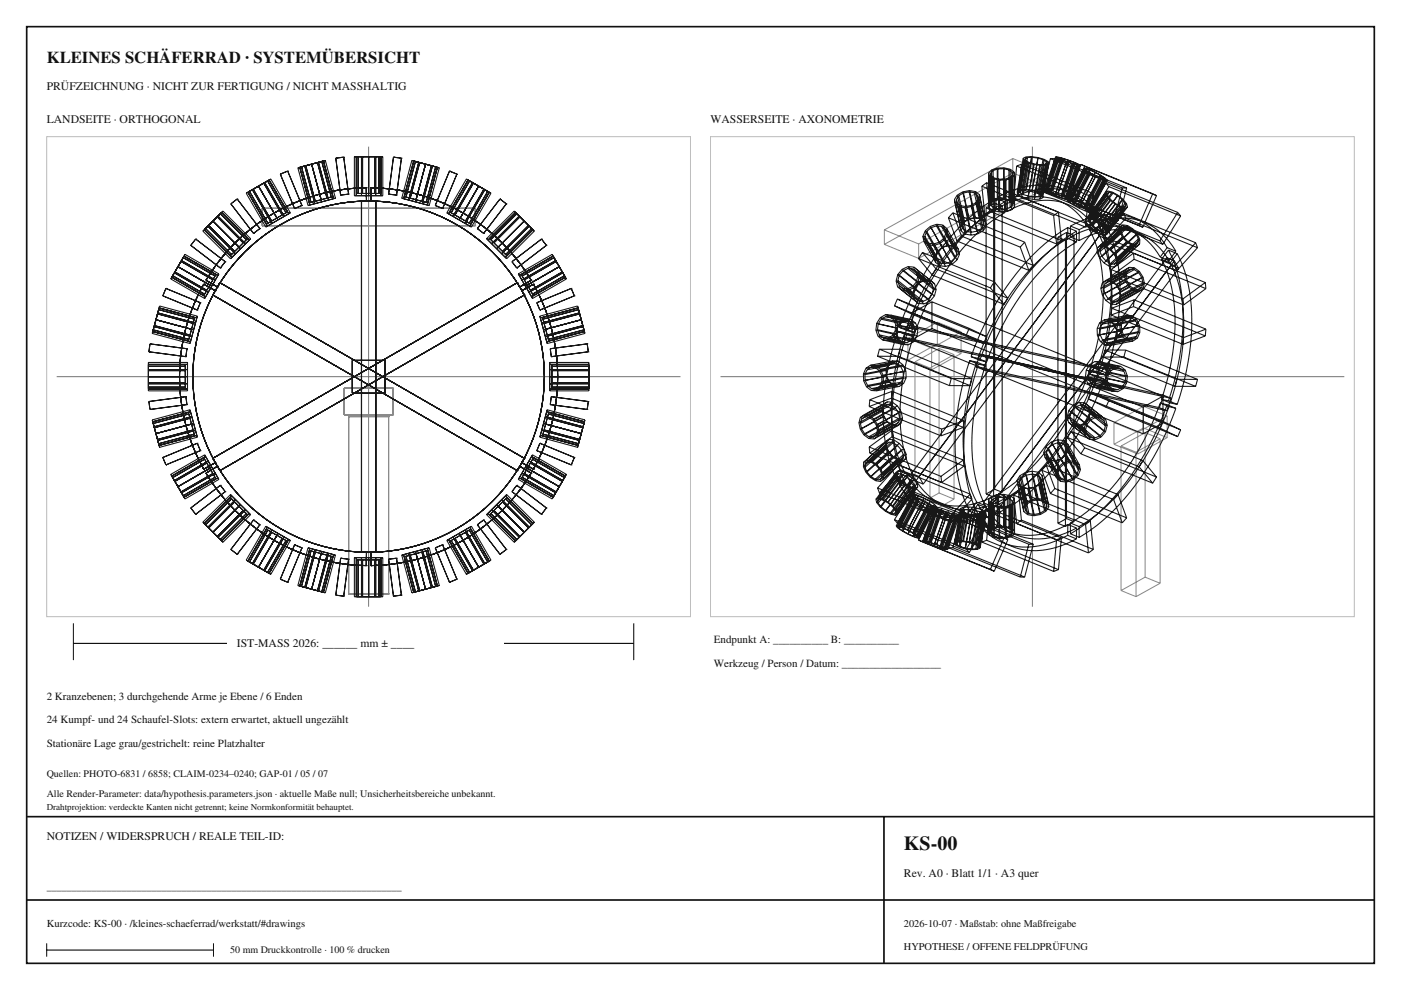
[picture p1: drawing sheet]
<svg xmlns="http://www.w3.org/2000/svg" width="420mm" height="297mm" viewBox="0 0 420 297" stroke-linecap="round" stroke-linejoin="round" font-family="sans-serif">
<defs><g id="words">
<text font-size="6" fill="#111" x="271" y="255">KS-00</text>
<text font-size="5" fill="#111" x="14" y="19">KLEINES SCHÄFERRAD · SYSTEMÜBERSICHT</text>
<g font-size="3.5" fill="#111">
<text x="14" y="27">PRÜFZEICHNUNG · NICHT ZUR FERTIGUNG / NICHT MASSHALTIG</text>
<text x="14" y="37">LANDSEITE · ORTHOGONAL</text>
<text x="213" y="37">WASSERSEITE · AXONOMETRIE</text>
<text x="71" y="194">IST-MASS 2026: ______ mm ± ____</text>
<text x="14" y="252">NOTIZEN / WIDERSPRUCH / REALE TEIL-ID:</text>
<text x="271" y="263">Rev. A0 · Blatt 1/1 · A3 quer</text>
</g>
<g font-size="3.3" fill="#111">
<text x="214" y="193">Endpunkt A: __________ B: __________</text>
<text x="214" y="200">Werkzeug / Person / Datum: __________________</text>
<text x="14" y="210">2 Kranzebenen; 3 durchgehende Arme je Ebene / 6 Enden</text>
<text x="14" y="217">24 Kumpf- und 24 Schaufel-Slots: extern erwartet, aktuell ungezählt</text>
<text x="14" y="224">Stationäre Lage grau/gestrichelt: reine Platzhalter</text>
</g>
<text font-size="3.2" fill="#111" x="14" y="278">Kurzcode: KS-00 · /kleines-schaeferrad/werkstatt/#drawings</text>
<g font-size="3.1" fill="#111">
<text x="271" y="278">2026-10-07 · Maßstab: ohne Maßfreigabe</text>
<text x="271" y="285">HYPOTHESE / OFFENE FELDPRÜFUNG</text>
</g>
<g font-size="3" fill="#111">
<text x="14" y="233">Quellen: PHOTO-6831 / 6858; CLAIM-0234–0240; GAP-01 / 05 / 07</text>
<text x="14" y="239">Alle Render-Parameter: data/hypothesis.parameters.json · aktuelle Maße null; Unsicherheitsbereiche unbekannt.</text>
<text x="14" y="267">_______________________________________________________________________</text>
<text x="69" y="286">50 mm Druckkontrolle · 100 % drucken</text>
</g>
<text font-size="2.7" fill="#111" x="14" y="243">Drahtprojektion: verdeckte Kanten nicht getrennt; keine Normkonformität behauptet.</text>
</g></defs>
<path d="M8 8h404v281h-404z" fill="none" stroke="#111" stroke-width=".5"/>
<path d="M14 41h193v144h-193zM213 41h193v144h-193z" fill="none" stroke="#bbb" stroke-width=".3"/>
<path d="M110.5 44v138M309.5 44v138M17 113h187M216 113h187" fill="none" stroke="#777" stroke-width=".3"/>
<g fill="none" stroke="#888" stroke-width=".3">
<path d="M303.6 47.6v4.3M303.6 47.6l-38.5 21.4M303.6 47.6l10.3 4.2M303.6 51.9l10.3 4.2M303.6 51.9l-38.5 21.4M313.9 51.8v4.3M313.9 51.8l-38.5 21.4M313.9 56.1l-38.5 21.4M78.6 62.4h.1M78.6 67.8h.1M78.6 62.4v5.4M78.6 62.4h63.8"/>
<path d="M78.6 67.8h63.8M142.4 62.4h.1M142.4 67.8h.1M142.4 62.4v5.4M265.1 69v4.3M265.1 69l10.3 4.2M265.1 73.3l10.3 4.2M275.4 73.2v4.3M281 96.6v6.5M281 96.6l-8.8 5M281 96.6l7.1 2.9M288.1 99.5v6.6"/>
<path d="M288.1 99.5l-8.8 4.9M103.2 116.5h.1M103.2 116.5v7.9M103.2 116.5h14.6M117.8 116.5h.1M117.8 116.5v7.9M272.2 101.6v6.5M272.2 101.6l7.1 2.8M272.2 108.1l7.1 2.9M274.3 108.6v43.3M274.3 108.6l4.5 1.8M278.8 110.4v43.4"/>
<path d="M279.3 104.4v6.6M281 103.1l7.1 3M281 103.1l-8.8 5M281.5 104.6v43.3M281.5 104.6l-7.2 4M281.5 104.6l4.5 1.8M286 106.4v43.3M286 106.4l-7.2 4M288.1 106.1l-8.8 4.9M103.2 124.4h.1M103.2 124.4h14.6M104.5 125h.1"/>
<path d="M104.5 125v53.2M104.5 125h12M116.5 125h.1M116.5 125v53.2M117.8 124.4h.1M334 126.8l7.1 2.9M334 133.3l7.1 2.9M334 126.8v6.5M336.1 133.8l4.5 1.8M336.1 133.8v43.4M340.6 135.6v43.4M341.1 129.7v6.5"/>
<path d="M342.8 121.9l7.1 2.9M342.8 128.4l7.1 2.9M342.8 121.9v6.5M342.8 121.9l-8.8 4.9M342.8 128.4l-8.8 4.9M343.3 129.8l4.5 1.8M343.3 129.8v43.3M343.3 129.8l-7.2 4M347.8 131.6v43.4M347.8 131.6l-7.2 4M349.9 124.8v6.5M349.9 124.8l-8.8 4.9"/>
<path d="M349.9 131.3l-8.8 4.9M274.3 151.9l4.5 1.9M281.5 147.9l4.5 1.8M281.5 147.9l-7.2 4M286 149.7l-7.2 4.1M104.5 178.2h.1M104.5 178.2h12M116.5 178.2h.1M336.1 177.2l4.5 1.8M343.3 173.1l4.5 1.9M343.3 173.1l-7.2 4.1M347.8 175l-7.2 4"/>
</g>
<g fill="none" stroke="#171717" stroke-width=".32">
<path d="M71.1 59.7h.1M71.1 59.7l6.8 8.9M71.1 59.7l-1.9 1.5M74.3 57.7l-.5 .3 5.9 10.1 .5-.3M74.3 57.7l5.9 10.1M74.4 57.7l.4-.3 5.5 9.6-.4 .2zM75.7 56.9l5.8 10.2M75.9 56.8l5.5 9.5M77.5 55.8l-3.2 1.9M77.5 55.8l1.8-1 5.9 10.1M77.5 55.8l5.9 10.2M80.2 54.3l.4-.3 5.6 9.6-.5 .2z"/>
<path d="M80.7 54l5.9 10.1M84 52.2h.1M84 52.2l4.3 10.4M86.3 51.3h.1M86.3 51.3l4.2 10.4M86.3 51.3l-2.3 .9M89.9 50.2l3 11.3M89.9 50.2l.5-.1 2.9 10.6-.5 .2zM91.4 49.8l3 11.3M91.7 49.7l2.8 10.7M93.4 49.3l3 11.3M95.2 48.8l2.8 10.7"/>
<path d="M96.4 48.4l.5-.1 2.9 10.7-.5 .1M96.4 48.4l-7.1 1.9 3 11.4 .6-.2M96.4 48.4l2.9 10.7M97 48.3l.5-.1 3.1 11.3-.6 .1M97 48.3l3 11.3M97 48.3l-1.5 .4 3 11.3M98 59.5l-4.7 1.2M99.3 59.1l-1.3 .4M100 59.6l-7.1 1.9M100.7 47.5h.1M100.7 47.5l1.4 11M102.1 58.5h.1"/>
<path d="M103 47.1h.1M103 47.1l1.5 11.1M103 47.1l-2.3 .4M104.5 58.2h.1M104.5 58.2l-2.4 .3M106.2 47h8.6v11.7h-8.6zM106.8 47v11.7M106.9 47v11h7.2v-11M107.4 47v11M108.4 47v11.7M108.7 47v11M109.8 56.3h.1"/>
<path d="M109.8 56.3a56.7 56.7 0 0 0-48 27.8M109.8 56.3l.1 4M110.5 47v11.7M111.2 56.3h.1M111.2 56.3a56.7 56.7 0 0 1 48.1 27.8M111.2 56.3l-.1 4M112.3 47v11M112.6 47v11.7M113.6 47v11M114.2 47v11.7M116.5 58.2h.1M116.5 58.2l2.4 .3"/>
<path d="M118 47.1h.1M118 47.1l-1.5 11.1M118 47.1l2.3 .4M118.9 58.5h.1M120.3 47.5h.1M120.3 47.5l-1.4 11M121 59.6l7.1 1.9M121.7 59.1l1.3 .4M123 59.5l3.5 .9M124 48.3l-.5-.1-3.1 11.3 .6 .1M124 48.3l5.3 1.4-2.8 10.7M124 48.3l-3 11.3"/>
<path d="M124.6 48.4l1.2 .4-2.8 10.7M124.6 48.4l-.5-.1-2.9 10.7 .5 .1M124.6 48.4l-2.9 10.7M125.5 48.7l-3 11.3M129.6 49.8l-3 11.3M131.1 50.2l-.5-.1-2.8 10.6M131.1 50.2l-3 11.3M134.8 51.3h.1M134.8 51.3l-4.3 10.4M134.8 51.3l2.2 .9M137 52.2h.1M137 52.2l-4.3 10.4"/>
<path d="M140.3 54l-5.8 10.1M141.7 54.8l-5.9 10.1M143.5 55.8l-1.6-.9-5.5 9.6M143.5 55.8l1.8 1.1-5.8 10.2M143.5 55.8l-5.9 10.2M143.5 55.8l-5.5 9.6M145.1 56.8l-5.5 9.5M146.2 57.4l.4 .3-5.5 9.5-.4-.2zM146.7 57.7l.5 .3-5.9 10.1-.5-.3M146.7 57.7l-5.9 10.1M146.7 57.7l-6.9-4-5.8 10.2 .5 .2M149.9 59.7h.1"/>
<path d="M149.9 59.7l-6.8 8.9M149.9 59.7l1.9 1.5M286.1 59.8l1.9 8.2M286.1 59.8l.2 1.3M286.7 59.8l.2 1.1M286.7 59.8l1.7 7.8M287 58.5l1.8 8.2M287 58.5l-.9 1.3M287.4 58.7l-.7 1.1M287.4 58.7l1.8 7.7M288.6 57.6l1.9 8.2M288.6 57.6l-1.6 .9"/>
<path d="M288.8 57.9l-1.4 .8M288.8 57.9l1.7 7.7M290.5 57.6l1.6 .2M290.5 57.6l-1.7 .3M290.5 57.6l1.8 7.7M290.6 57.2l1.9 .3M290.6 57.2l1.9 8.2M290.6 57.2l-2 .4M292.1 57.8l1 .8M292.1 57.8l1.7 7.8M292.5 57.5l1.1 .9M292.5 57.5l1.8 8.2"/>
<path d="M293.1 58.6l.1 1.1M293.1 58.6l1.7 7.7M293.2 59.7l-.7 1.1M293.2 59.7l1.8 7.7M293.6 58.4l.2 1.3M293.6 58.4l1.9 8.2M293.8 59.7l-.8 1.3M293.8 59.7l1.8 8.2M294.4 55.9l.8 8.5M294.4 55.9l21.5 8.8M295.8 54.8l.9 8.6M295.8 54.8l-1.4 1.1"/>
<path d="M295.8 54.8l21.5 8.8M296.4 51.8v9.6M296.4 51.8l.2 1M296.6 52.8v9.6M296.6 52.8l1.1 .8M297 51.9l.1 .8M297 51.9v9M297.1 52.7l1 .7M297.1 52.7v9M297.3 51v9.5M297.3 51l-.9 .8M297.7 53.6l1.8 .5"/>
<path d="M297.7 53.6v9.6M297.7 51.2l-.7 .7M297.7 51.2v9M298.1 53.4l1.6 .4M298.1 53.4v9M298.6 59.5a65.1 65.1 0 0 0-23.7 26.4l-3.4 7.3-1.9 5M298.6 59.5v3.2M298.6 59.5l2.6 1.1M299 60l-1.7 .5M299 50.4v9.6M299 50.4l-1.7 .6M299.2 50.7l-1.5 .5"/>
<path d="M299.2 50.7v9M299.2 59.7l-1.5 .5M299.4 59v3.3M299.4 59a22.6 22.6 0 0 1 19.6-2.1 19.8 19.8 0 0 1 9.4 8.6M299.4 59l2.6 1.1M299.5 54.1v9.5M299.7 53.8v9M300.9 50.6l1.6 .4M300.9 59.6l1.6 .4M300.9 50.6l-1.7 .1M300.9 50.6v9M300.9 59.6l-1.7 .1"/>
<path d="M301 59.9l1.8 .4M301 50.3l1.8 .5M301 59.9l-2 .1M301 50.3v9.6M301 50.3l-2 .1M301.4 53.7l-1.7 .1M301.4 53.7v9M301.6 54l-2.1 .1M301.6 54v9.5M302.5 51l.9 .7M302.5 60l.9 .7M302.5 51v9"/>
<path d="M302.8 53.2l-1.4 .5M302.8 53.2v9M302.8 50.8l1.2 .8M302.8 50.8v9.5M303.3 53.4l-1.7 .6M303.3 53.4v9.6M303.4 51.7l.2 .8M303.4 51.7v9M303.6 52.5l-.8 .7M303.6 52.5v9M303.9 59.3l21.5 8.8M304 51.6l.2 .9"/>
<path d="M304 51.6v9.5M304.2 52.5l-.9 .9M304.2 52.5v9.6M304.8 49.8l-.9 9.5M304.8 49.8l21.5 8.8M304.9 57.7l.2 .6M305.1 58.3l1.2 .7M305.3 58.8l21.6 8.8M305.3 58.8l-1.4 .5M305.6 57.3l.2 .5M305.8 57.3l-.9 .4M305.8 57.8l.9 .6"/>
<path d="M306.2 49.3l-.9 9.5M306.2 49.3l-1.4 .5M306.2 49.3l21.5 8.8M306.3 59l1.8 .6M306.3 56.9l-.7 .4M306.7 58.4l3.3 .7M306.7 47.5l-1.8 10.2M306.7 47.5l.2 .6M306.9 48.1l-1.8 10.2M306.9 48.1l1.2 .7M307.3 47.6l.2 .5M307.3 47.6l-1.7 9.7"/>
<path d="M307.4 57.2l2 .3M307.4 57.2l-1.6 .1M307.5 48.1l-1.7 9.7M307.5 48.1l1 .6M307.6 47.1l-1.8 10.2M307.6 47.1l-.9 .4M307.7 56.8l1.7 .3M307.7 56.8l-1.4 .1M308 47.3l-1.7 9.6M308 47.3l-.7 .3M308.1 48.8l1.8 .5 2 .3M308.1 59.6l2 .2"/>
<path d="M308.1 48.8l-1.8 10.2M308.5 48.7l1.5 .5M308.5 48.7l-1.8 9.7M309.2 47l-1.8 10.2M309.2 47l2 .3M309.2 47l-1.6 .1M309.4 57.5l1.8 .6M309.4 57.1l1.6 .4M309.4 47.2l1.7 .2M309.4 47.2l-1.4 .1M309.4 47.2l-1.7 9.6M310 49.2l-1.9 10.4"/>
<path d="M310 49.2l1.7 .2M311 57.5l1 .6M311.1 47.4l-1.7 9.7M311.1 47.4l1.6 .5M311.2 47.3l-1.8 10.2M311.2 58.1l1.2 .6M311.2 47.3l1.9 .5M311.4 59l-1.4 .1M311.7 49.4l-1.7 9.7M311.7 59.8h-1.6M311.9 49.6l-1.8 10.2M312 58.1l.1 .5"/>
<path d="M312.1 58.6l-.7 .4M312.3 57.4l21.6 8.8M312.3 57.4h1.4M312.4 58.7l.2 .7M312.6 59.4l-.9 .4M312.7 47.9l1 .6M312.7 47.9l-1.7 9.6M312.9 57.3h.8M312.9 57.3l.3 .2M313.1 47.8l1.1 .7M313.1 47.8l-1.9 10.3M313.1 49.3l-1.7 9.7"/>
<path d="M313.1 49.3l-1.4 .1M313.2 57.5l1.2 .6M313.6 49.5l-1.7 .1M313.6 49.5l-1.9 10.3M313.7 57.3l1.5 .4M313.7 57.4l21.5 8.8M313.7 48.5l-1.7 9.6M313.7 48.5l.1 .5M313.7 56.9h.6M313.7 56.9l.2 .2M313.8 49l-.7 .3M313.8 49l-1.7 9.6"/>
<path d="M313.9 57.1l1.1 .5M314.2 48.5l.2 .6M314.2 48.5l-1.8 10.2M314.3 56.9l1.3 .4M314.4 49.1l-.8 .4M314.4 49.1l-1.8 10.3M314.4 58.1l1.8 .6M314.9 47.6l-2.6 9.8M314.9 47.6h1.3M314.9 47.6l21.5 8.8M315 57.6l1.5 .5M315.2 57.7l1.9 .7"/>
<path d="M315.6 57.3l1.6 .5M316.2 58.7l1.9 .7M316.2 47.6l-2.5 9.8M316.2 47.6l21.6 8.8M316.5 47l.7 .1M316.5 47l-3.6 10.3M316.5 47l.3 .3M316.5 58.1l1.6 .6M316.8 47.3l-3.6 10.2M316.8 47.3l1.2 .5M317 47.2l.6 .1M317 47.2l.3 .3"/>
<path d="M317 47.2l-3.3 9.7M317.1 58.4l1.8 .7M317.2 47.1l-3.5 10.2M317.2 47.1l1.5 .4M317.2 57.8l1.5 .6M317.3 47.5l1 .4M317.3 47.5l-3.4 9.6M317.6 47.3l1.3 .3M317.6 47.3l-3.3 9.6M318 47.8l1.8 .7M318 47.8l-3.6 10.3M318.1 58.7l1.3 .3"/>
<path d="M318.1 59.4l1.5 .4M318.3 47.9l1.5 .6M318.3 47.9l-3.3 9.7M318.7 47.5l1.9 .7M318.7 47.5l-3.5 10.2M318.7 58.4l1.1 .5M318.9 59.1l1.2 .5M318.9 47.6l1.6 .6M318.9 47.6l-3.3 9.7M319.4 59l.6 .1M319.6 59.8l.8 .1M319.8 48.5l-3.6 10.2"/>
<path d="M319.8 48.5l1.9 .6M319.8 58.9l.2 .2M319.8 48.5l-3.3 9.6M319.8 48.5l1.6 .5M319.9 58.8l21.6 8.8M319.9 58.8l1.2 .6M320.1 59.6l.3 .3M320.4 60h-.5M320.4 60l1.2 .4M320.5 48.2l1.6 .6M320.5 48.2l-3.3 9.6M320.6 48.2l-3.5 10.2"/>
<path d="M320.6 48.2l1.8 .6M320.7 59.8l.5 .4M321.1 59.4l21.5 8.8M321.1 59.7l-.4 .1M321.1 59.7l1.1 .3M321.4 49l1.3 .4M321.4 49l-3.3 9.7M321.7 49.1l-3.6 10.3M321.7 49.1l1.5 .5M322.1 48.8l1 .4M322.1 48.8l-3.4 9.6M322.4 48.8l1.2 .6"/>
<path d="M322.4 48.8l-3.5 10.3M322.7 49.4h.6M322.7 49.4l-3.3 9.6M323.1 49.2l.2 .2M323.1 49.2l-3.3 9.7M323.2 49.6l-3.6 10.2M323.2 49.6h.7M323.3 49.4l-3.3 9.7M323.6 49.4l.3 .2M323.6 49.4l-3.5 10.2M323.9 49.6l-3.5 10.3M324 49.3l-4.1 9.5"/>
<path d="M324 49.3l1.2 .6M324 49.3l21.6 8.8M324.9 50.5l.5 .6M324.9 50.5l-5 9.5M325.2 49.9l-4.1 9.5M325.2 49.9l21.5 8.8M325.4 50.4l-.5 .1M325.4 50.4l-5 9.6M325.4 50.4l1.2 .4M325.4 51.1l-5 9.5M325.4 51.1l1.3 .9M325.4 50.8l.5 .5"/>
<path d="M325.4 50.8l-4.7 9M325.8 50.7l-.4 .1M325.8 50.7l1.1 .4M325.8 50.7l-4.7 9M325.9 51.3l1.1 .7M325.9 51.3l-4.7 8.9M326.3 58.6l-.9 9.5M326.6 50.8l1.7 .9M326.6 50.8l-5 9.6M326.7 52l1.8 .9M326.7 52l-5 9.5M326.9 51.1l1.5 .7"/>
<path d="M326.9 51.1l-4.7 8.9M327 52l1.5 .8M327 52l-4.7 9M327.7 58.1l-.8 9.5M327.7 58.1l-1.4 .5M328.3 51.7l-4.9 9.5M328.3 51.7l1.8 .9M328.4 51.8l1.5 .8M328.4 51.8l-4.8 8.9M328.5 52.8l1.5 .7M328.5 52.8l-4.7 9M328.5 52.9l1.7 .8"/>
<path d="M328.5 52.9l-5 9.6M329.9 52.6l1.1 .7M329.9 52.6l-4.8 9M330 53.5l1 .4M330 53.5l-4.7 9M330.1 52.6l-5 9.6M330.1 52.6l1.3 .9M330.2 53.7l1.3 .5M330.2 53.7l-5 9.6M331 53.3l.4 .5M331 53.3l-4.7 9M331 53.9l-4.7 9"/>
<path d="M331.4 53.8l-4.7 9M331.4 53.8l-.4 .1M331.4 53.5l-5 9.5M331.4 53.5l.5 .6M331.5 54.2l-5 9.5M331.5 57.7l.2 1M331.5 57.7l-6.1 8.2M331.5 54.9l-5.3 8.6M331.5 54.9l.9 1.1M331.5 54.9l21.6 8.8M331.7 58.7l1.1 1.3M331.7 58.7l-6.1 8.2"/>
<path d="M331.9 54.1l-5 9.5M331.9 54.1l-.4 .1M332 58l.2 .9M332 58l-5.8 7.7M332.1 57.3l-.6 .4M332.1 57.3l-6.1 8.2M332.1 57.3l1.4 .3M332.2 58.9l.9 1.1M332.2 58.9l-5.8 7.7M332.4 56l-5.3 8.5M332.4 56l21.5 8.8M332.5 57.7l-.5 .3"/>
<path d="M332.5 57.7l1.2 .3M332.5 57.7l-5.7 7.7M332.8 60l1.6 1.3M332.8 60l-6.1 8.2M333.1 60l1.3 1.1M333.1 60l-5.8 7.7M333.5 57.6l1.6 .9M333.5 57.6l-6.2 8.2M333.7 58l1.4 .7M333.7 58l-5.8 7.7M335.1 58.7l1.3 1.1M335.1 58.7l-5.8 7.7"/>
<path d="M335.1 58.5l-6.1 8.2M335.1 58.5l1.6 1.3M336.4 59.8l.9 1.2M336.4 59.8l-5.8 7.7M336.4 56.4l-2.5 9.8M336.4 56.4h1.4M336.7 59.8l-6.1 8.2M336.7 59.8l1 1.3M337.8 56.4l-2.6 9.8M345.6 58.1l-4.1 9.5M345.6 58.1l1.1 .6M346.7 58.7l-4.1 9.5"/>
<path d="M54.3 78.4l9.5 5.5M54.4 78.2l10.2 5.8M55.2 76.9l9.5 5.5-.2 .4-9.6-5.5zM55.2 76.8l.3-.5 10.1 5.9-.3 .5M55.2 76.8l10.1 5.9M55.2 76.8l-1.9 3.2M57.2 73.6h.1M57.2 73.6l8.9 6.8M58.7 71.7h.1M58.7 71.7l8.8 6.8M58.7 71.7l-1.5 1.9M61.6 68.6l7.8 7.8"/>
<path d="M62.3 67.8l-1.1 1.1 8.3 8.3M62.3 67.8l8.3 8.3M62.6 67.6l7.8 7.8M63.8 66.3l-1.5 1.5M63.8 66.3l8.3 8.3M65.1 65.1l7.8 7.8M65.3 64.8l1.1-1.1 8.3 8.3M65.3 64.8l8.3 8.3M65.3 64.8l-1.5 1.5M66.1 64.1l7.8 7.8M66.4 63.8l7.8 7.8-5.1 5.1-7.8-7.8M67.5 78.5h.1"/>
<path d="M67.5 78.5l-1.4 1.9M69.2 61.2h.1M69.2 61.2l6.8 8.8M70.6 76.1l-1.1 1.1M72.1 74.6l-1.5 1.5M73.6 73.1l-1.5 1.5M74.7 72l.4-.4-8.3-8.3-6 6 8.3 8.3 .4-.4M74.7 72l-1.1 1.1M76 70h.1M77.9 68.6h.1M77.9 68.6l-1.9 1.4M81.4 66.3l-1.1 .7"/>
<path d="M83.4 66l-3.2 1.8M84.6 64.5l-3.2 1.8M85.2 64.9l-1.8 1.1M85.7 63.8l-1.1 .7M86.6 64.1l.4-.2-5.8-10.2-2.1 1.2 5.5 9.6M86.6 64.1l-1.4 .8M88.3 62.6h.1M90.5 61.7h.1M90.5 61.7l-2.2 .9M108.4 60.3h.1M108.4 60.3v105.4M108.4 60.3h4.2"/>
<path d="M109.9 60.3h.1M109.9 60.3a52.7 52.7 0 0 0-44.7 25.8M111.1 60.3h.1M111.1 60.3a52.7 52.7 0 0 1 44.7 25.8M112.6 60.3h.1M112.6 60.3v105.4M124.6 60.6l3-11.3 4.1 1-3 11.4-.6-.2M126.5 60.4l1.3 .3M127.8 60.7l.4 .2M130.5 61.7h.1M130.5 61.7l2.2 .9M132.7 62.6h.1"/>
<path d="M134.5 64.1l1.3 .8M135.3 63.8l5.5-9.5-.4-.3-5.6 9.6 1.6 .9M135.8 64.9l1.8 1.1M136.4 64.5l1.6 .9M137.6 66l1.9 1.1M138 65.4l1.6 .9M139.5 67.1l1.3 .7M139.6 66.3l1.1 .7M143.1 68.6h.1M143.1 68.6l1.9 1.4M145 70h.1M146.3 72l-.4-.4 8.3-8.3 6 6-8.3 8.3-.4-.4"/>
<path d="M146.3 72l1.1 1.1M146.3 72l8.3-8.3 1.1 1.1-8.3 8.3M147.4 73.1l1.5 1.5M148.9 74.6l1.5 1.5M150.4 76.1l1.1 1.1M151.8 61.2h.1M151.8 61.2l-6.8 8.8M153.5 78.5h.1M153.5 78.5l1.4 1.9M154.6 63.8l-7.8 7.8 5.1 5.1 7.8-7.8M155 64.1l-7.9 7.8M155.9 65.1l-7.8 7.8"/>
<path d="M158.5 67.6l-7.9 7.8M158.7 67.8l1.1 1.1-8.3 8.3M158.7 67.8l-8.3 8.3M158.7 67.8l-1.5-1.5-8.3 8.3M159.4 68.6l-7.8 7.8M162.3 71.7h.1M162.3 71.7l-8.8 6.8M162.3 71.7l1.5 1.9M163.8 73.6h.1M163.8 73.6l-8.9 6.8M165.8 76.8l.8 1.4-10.1 5.8M165.8 76.8l-.3-.5-10.1 5.9 .3 .5"/>
<path d="M165.8 76.8l-10.1 5.9M166.1 77.3l1.6 2.7M166.1 77.3l-.2-.4-9.6 5.5 .2 .4M166.1 77.3l-9.6 5.5M166.8 78.4l-9.6 5.5M272.2 80l1.8 .1M272.2 80l5 3.9M272.2 80l-1.7 .8M275.4 77.6l4.1 4.9M275.4 77.6l21.5 8.8M276.5 75.8l4.1 4.9M276.5 75.8l-1.1 1.8"/>
<path d="M276.5 75.8l21.6 8.8M276.7 70.9l3.5 6.3M276.7 70.9l.3 1.5M277 72.4l1.2 1 1.8 .3M277 72.4l3.5 6.3M277.2 70.8l.3 1.3M277.2 70.8l4.6 8.1M277.4 69.2l3.5 6.3M277.4 69.2l-.7 1.7M277.5 72.1l1 .9 1.5 .2M277.5 72.1l4.2 7.6M277.8 69.4l-.6 1.4"/>
<path d="M277.8 69.4l3.4 6M278.9 67.9l3.6 6.3-1.3 1.2M278.9 67.9l-1.5 1.3M280 73.7l3.5 6.2M280 73.2l3.4 5.9M280.2 77.2l.3 1.5M280.5 78.7l1.2 1M280.7 67.8l1.6 .1M280.7 67.8l3.4 5.9 1.5 .2M280.7 67.8l-1.6 .5-1.3 1.1M280.8 67.3l1.8 .2M280.8 67.3l3.5 6.3"/>
<path d="M280.8 67.3l-1.9 .6M280.9 75.5l-.7 1.7M281.2 75.4l-.6 1.4 .2 1.3 1 .8M281.6 72.6l-1.6 .6M281.6 72.6l3.4 6M281.7 79.7l1.8 .2M281.8 78.9l1.6 .2M281.9 73l-1.9 .7M281.9 73l3.5 6.3M282.3 67.9l1 .9 .2 1.3M282.3 67.9l3.3 6M282.6 67.5l1.2 1"/>
<path d="M282.6 67.5l4 7.2M282.9 71.5l-1.3 1.1M282.9 71.5l3.4 5.9M283.4 71.7l-1.5 1.3M283.4 71.7l3.5 6.3M283.5 70.1l-.6 1.4M283.5 70.1l3.4 5.9M283.8 68.5l.3 1.5M283.8 68.5l3.5 6.3M284.1 70l-.7 1.7M284.1 70l3.5 6.3M284.3 65.3l2.6 7"/>
<path d="M284.3 65.3l21.6 8.8M284.3 73.6l1.8 .2 1.2 1M284.3 73.6l-1.9 .6-1.5 1.3M285 78.6l-1.6 .5M285.4 79.3l-1.9 .6M285.6 73.9l1 .8M285.7 63.9l2.5 6.9M285.7 63.9l-1.4 1.4M285.7 63.9l21.5 8.8M286.3 77.4l-1.3 1.2M286.3 61.1l1.9 8.2M286.3 61.1l1.2 .9"/>
<path d="M286.6 74.7l.3 1.3M286.9 76l-.6 1.4M286.9 60.9l1 .8M286.9 60.9l1.7 7.7M286.9 78l-1.5 1.3M286.9 72.3l21.5 8.8M287.3 74.8l.3 1.5M287.5 62l1.8 .3M287.5 62l1.8 8.2M287.6 76.3l-.7 1.7M287.9 61.7l1.5 .3M287.9 61.7l1.7 7.7"/>
<path d="M288 68l.2 1.3M288.2 69.3l1.1 .9M288.2 70.8l21.6 8.8M288.2 70.8l-1.3 1.5M288.4 67.6l.2 1M288.6 68.6l1 .8M288.8 66.7l-.8 1.3M289.2 66.4l-.8 1.2M289.3 70.2l1.9 .3M289.3 62.3l1.9 8.2M289.4 62l1.8 7.7M289.6 69.4l1.6 .3"/>
<path d="M290.5 65.8l-1.7 .9M290.5 65.6l-1.3 .8M291.1 61.6l-1.7 .4M291.1 61.6l1.8 7.8M291.3 62l-2 .3M291.3 62l1.9 8.2M292.3 65.3l1.5 .3M292.3 65.3l-1.8 .3M292.5 65.4l1.8 .3M292.5 65.4l-2 .4M292.5 60.8l-1.4 .8M292.5 60.8l1.8 7.7"/>
<path d="M292.9 69.4l-1.7 .3M293 61l-1.7 1M293 61l1.8 8.2M293.2 70.2l-2 .3M293.8 65.6l1 .7M294.3 68.5l-1.4 .9M294.3 65.7l1.2 .9M294.8 69.2l-1.6 1M294.8 66.3l.2 1.1M295 67.4l-.7 1.1M295.2 64.4l21.6 8.8M295.5 66.6l.1 1.3"/>
<path d="M295.6 62.4v85.8M295.6 62.4l2.3 .9M295.6 67.9l-.8 1.3M296.4 61.4l.2 1M296.6 62.4l1.1 .8M296.7 63.4l21.5 8.8M296.7 63.4l-1.5 1M297 60.9l.1 .8M297.1 61.7l1 .7M297.3 60.5l-.9 .9M297.7 63.2l1.8 .4M297.7 60.2l-.7 .7"/>
<path d="M297.9 63.3v85.8M298.1 62.4l1.6 .4M298.2 60.9v85.9M298.2 60.9l-2.6 1.5M298.2 60.9l2.2 1M298.6 62.7a62.6 62.6 0 0 0-23.1 26.8l-3.9 9.2M298.6 62.7l2.6 1.1M299.4 62.3a20.5 20.5 0 0 1 19.5-1.4 18.7 18.7 0 0 1 7.4 7.4M299.4 62.3l2.6 1.1M300.4 61.9v85.8M300.4 61.9l-2.5 1.4M301.2 60.6a65.1 65.1 0 0 0-23.6 26.4l-3.5 7.3-1.9 5"/>
<path d="M301.2 60.6v3.2M301.2 63.8a60.4 60.4 0 0 0-21.9 24.6l-2.2 4.4-2.8 7M301.4 62.7l-1.7 .1M301.6 63.5l-2.1 .1M302 63.4a20.5 20.5 0 0 1 19.5-1.4 18.7 18.7 0 0 1 7.4 7.4M302 60.1v3.3M302 60.1a22.6 22.6 0 0 1 19.6-2.2 19.8 19.8 0 0 1 9.4 8.7M302.8 62.2l-1.4 .5M302.8 60.3l1.2 .8M303.3 63l-1.7 .5M303.4 60.7l.2 .8M303.6 61.5l-.8 .7"/>
<path d="M304 61.1l.2 1M304.2 62.1l-.9 .9M305.9 74.1l2.5 7M307.2 72.7l2.6 6.9M307.2 72.7l-1.3 1.4M309.8 79.6l-1.4 1.5M315.9 64.7l.9 8.5M317.2 71.2l2.2 .9M317.2 71.2v85.8M317.3 63.6l.9 8.6M317.3 63.6l-1.4 1.1M318.2 72.2l-1.4 1"/>
<path d="M319.4 72.1v85.8M319.7 69.7l2.3 1M319.7 69.7v85.9M319.7 69.7l-2.5 1.5M319.9 60l.5 .6M320.1 68.3l2.6 1.1M320.1 68.3a65.1 65.1 0 0 0-23.6 26.4l-2.4 4.8-3 7.5M320.1 68.3v3.2M320.1 71.5a60.7 60.7 0 0 0-21.9 24.6l-2.2 4.5-2.8 6.9M320.1 71.5l2.6 1.1M320.4 60.6l1.3 .9M320.9 71.1l2.6 1.1"/>
<path d="M320.9 71.1a20.6 20.6 0 0 1 19.5-1.4 18.8 18.8 0 0 1 7.4 7.4M320.9 67.8l2.6 1.1M320.9 67.8a22.5 22.5 0 0 1 19.6-2.1 19.9 19.9 0 0 1 9.4 8.6M320.9 67.8v3.3M321.2 60.2l1.1 .8M321.6 60.4l1.8 .8M321.7 61.5l1.8 1M322 70.7v85.8M322 70.7l-2.6 1.4M322.2 60l1.4 .7M322.3 61l1.5 .8M322.7 69.4a64 64 0 0 0-22.3 24.1l-3.7 7.1-3 7.5"/>
<path d="M322.7 69.4v3.2M322.7 72.6a62.7 62.7 0 0 0-23 26.8l-3.9 9.2M323.4 61.2l1.7 1M323.5 72.2a20.6 20.6 0 0 1 19.5-1.4 18.8 18.8 0 0 1 7.4 7.4M323.5 62.5l1.7 .8M323.5 68.9a22.5 22.5 0 0 1 19.6-2.2 19.9 19.9 0 0 1 9.4 8.7M323.5 68.9v3.3M323.6 60.7l1.5 .9M323.8 61.8l1.5 .7M325.1 62.2l1.3 .8M325.1 61.6l1.2 .7M325.2 63.3l1.3 .4"/>
<path d="M325.3 62.5l1 .4M325.4 65.9l.2 1M325.6 66.9l1.1 1.3M326 65.5l-.6 .4M326 65.5l1.3 .3M326.2 63.5l21.5 8.8M326.2 63.5l.9 1M326.2 65.7l.2 .9M326.3 62.3l.4 .5M326.3 68.3l2.6 1.1M326.4 63l.5 .6M326.4 66.6l.9 1.1"/>
<path d="M326.7 69a43.8 43.8 0 0 1 3.7 25.5l-1.1 7-2.6 9.5M326.7 69l2.6 1.1M326.7 68.2l1.5 1.2M326.7 62.8l-.4 .1M326.8 65.4l-.6 .3M326.8 65.4l1.1 .3M326.9 67.6l-1.5 .5M326.9 63.6l-.4 .1M327.1 64.5l21.5 8.8M327.3 67.7l1.4 1.1M327.3 65.8l1.7 .9M327.9 65.7l1.4 .7"/>
<path d="M328.2 69.4l1.7 1M328.3 68.5l-55.1 73.5M328.3 68.5l2.2 .9M328.3 68.5l1.3 2.3M328.4 65.5l-2.1 2.8M328.4 65.5l2.6 1.1M328.7 68.8l1.4 .8M328.8 66.2a46.3 46.3 0 0 1 4.2 25M328.8 66.2l-2.1 2.8M328.8 66.2l2.6 1.1M328.9 75.7l.7 1.7M329 74.4l-.1 1.3"/>
<path d="M329 66.7l1.6 1.3M329.3 70.1a43.9 43.9 0 0 1 3.7 25.5l-.7 4.7-1 4.7-2 7.1M329.3 66.4l1.3 1.1M329.6 70.8l-55.1 73.5M329.6 70.8l2.2 .9M329.6 77.4l1.4 1.5M329.7 75.5l.7 1.4M329.8 74.4l-.1 1.1M329.8 73.7l-.8 .7M329.8 73.7l1.9 .3M329.9 70.4l1.3 .3M330.1 69.6l1.1 .2"/>
<path d="M330.4 76.9l1.1 1.3M330.5 69.4l-55 73.5M330.5 69.4l1.3 2.3M330.6 68l1 1.3 .3 1M330.6 67.5l.9 1.2M330.7 71l21.5 8.8M330.7 71l.5 1.5M331 78.9l1.6 1M331 66.6l-2.1 2.8M331.2 72.5l30.1 12.3M331.4 67.3a47.3 47.3 0 0 1 4 27.5l-.7 5-1.1 5.1-2.2 7.6M331.4 67.3l-2.1 2.8"/>
<path d="M331.5 78.2l1.4 .9M331.5 68.7l.2 .8M331.7 74l1.4 .9M331.7 69.5l-.5 .3M331.8 71.7l-55 73.5M331.9 70.3l-.7 .4M332.6 79.9l1.4 .2M332.8 74.9l1.4 1.6M332.9 79.1l1.1 .2M333.1 74.9l1.1 1.3M333.9 66.2h1.3M334.2 76.5l.7 1.6"/>
<path d="M334.2 76.2l.6 1.4M334.4 61.3l1.6 .9M334.4 61.3l-6.2 8.1M334.4 61.1l1.4 .8M334.4 61.1l-5.7 7.7M334.8 78.7l-.8 .6M334.8 79.5l-.8 .6M334.8 77.6v1.1M334.9 78.1l-.1 1.4M335.7 69.4l.8 1.7M335.7 69.4l-6.8 6.3M335.8 68.1l-.1 1.3"/>
<path d="M335.8 68.1l-6.8 6.3M335.8 61.9l-5.7 7.7M336 62.2l1.4 .3M336 62.2l-6.1 8.2M336.2 69.6l.6 1.4M336.2 69.6l-6.5 5.9M336.2 68.5v1.1M336.2 68.5l-6.4 5.9M336.5 71.1l1.3 1.5M336.5 71.1l-6.9 6.3M336.6 67.5l-6.8 6.2M336.6 67.5l-.8 .6"/>
<path d="M336.6 67.5l1.4 .2M336.8 71l1.1 1.3M336.8 71l-6.4 5.9M336.9 64l-6.2 7M336.9 64l.6 1.5M336.9 64l21.5 8.8M337 67.9l-.8 .6M337 67.9l-7.2 6.5M337 67.9l1.2 .2M337.3 61l.2 .8M337.3 61l-5.8 7.7M337.4 62.5l-6.2 8.2"/>
<path d="M337.5 65.5l-6.3 7M337.5 65.5l21.5 8.8M337.5 61.8l-.5 .3-1.2-.2M337.5 61.8l-5.8 7.7M337.7 61.1l-6.5 8.7M337.7 61.1l.3 1M337.8 72.6l-6.8 6.3M337.8 72.6l1.6 1M337.9 72.3l1.4 .9M337.9 72.3l-6.4 5.9M338 62.1l-6.1 8.2M338 62.1l-.6 .4"/>
<path d="M338 67.7l-6.8 6.2 1.6 1M338 67.7l1.6 1M338.2 68.1l1.3 .9M338.2 68.1l-6.5 5.9M339.3 73.2l1.2 .2M339.3 73.2l-6.4 5.9M339.4 73.6l-6.8 6.3M339.4 73.6l1.4 .3M339.5 69l1.1 1.3M339.5 69l-6.4 5.9M339.6 68.7l-6.8 6.2M339.6 68.7l1.4 1.5"/>
<path d="M340 77.8l-.2-1.8-6.7 4.9M340 77.8l-6.7 4.9M340 77.8l21.5 8.8M340.5 73.4l-6.5 5.9M340.6 70.3l.7 1.4M340.6 70.3l-6.4 5.9M340.8 73.9l-6.8 6.2M341 70.2l-6.8 6.3M341 70.2l.7 1.7M341.2 72.8l-6.4 5.9M341.2 72.8l-.7 .6M341.3 71.7l-.1 1.1"/>
<path d="M341.3 71.7l-6.5 5.9M341.5 67.6l1.1 .6M341.6 73.2l-6.8 6.3M341.6 73.2l-.8 .7M341.7 71.9l-6.8 6.2M341.7 71.9l-.1 1.3M347.7 72.3l.9 1M347.8 77.1l2.6 1.1M348.2 77.8l2.6 1.1M348.2 77.8a46.3 46.3 0 0 1 3.4 27.8l-1.3 7.1-2.1 7.1M349.8 77.3l2.2 .9M349.8 77.3l1.3 2.3 2.2 .9"/>
<path d="M349.8 77.3l-55 73.5M349.9 74.3l-2.1 2.8M349.9 74.3l2.6 1.1M350.3 75a46.3 46.3 0 0 1 4.2 25 82.6 82.6 0 0 1-4.2 20.2M350.3 75l-2.1 2.8M350.3 75l2.6 1.1M350.8 78.9a43.9 43.9 0 0 1 3.7 25.5l-1.1 7-2.6 9.5M352 78.2l-55.9 74.9M352 78.2l1.3 2.3M352.5 75.4l-2.1 2.8M352.9 76.1a46.3 46.3 0 0 1 4.2 25 82.6 82.6 0 0 1-4.2 20.2M352.9 76.1l-2.1 2.8"/>
<path d="M353.1 63.7l-5.4 8.6M353.1 63.7l.8 1.1M353.9 64.8l-5.3 8.5M358.4 72.8l-6.2 7M358.4 72.8l.6 1.5M359 74.3l-6.2 7-.6-1.5M45.8 99.5l.4-1.5 11.3 3M45.8 99.5l-.1 .5 11.3 3.1 .1-.6M45.8 99.5l11.3 3M45.9 98.9l-.1 .5 10.7 2.9 .1-.5M45.9 98.9l10.7 2.9M46.3 97.7l10.7 2.8"/>
<path d="M46.8 95.9l11.3 3M47.2 94.2l10.7 2.8M47.3 93.9l11.3 3M47.7 92.4l10.7 2.9-.2 .5-10.6-2.9zM47.7 92.4l11.3 3M48.8 88.8h.1M48.8 88.8l10.4 4.2M49.7 86.5h.1M49.7 86.5l10.4 4.3M49.7 86.5l-.9 2.3M51.5 83.2l10.1 5.9M51.8 82.7l9.5 5.5-.2 .5-9.6-5.6z"/>
<path d="M53.3 80l-1 1.8 10.1 5.9M53.3 80l10.2 5.9M58.2 95.8l-1.2 4.7M59 95.4l.2-.6-11.4-3-1.9 7.1M59 95.4l-1.9 7.1M59.2 93h.1M60.1 90.8h.1M60.1 90.8l-.9 2.2M61.1 85.3h.1M61.1 85.3l3.5 1.9M61.1 85.3a56.7 56.7 0 0 0 0 55.5M61.8 84.1h.1"/>
<path d="M61.8 84.1l3.4 2M62 87.1l-9.6-5.5-1.2 2.1 10.2 5.8 .2-.4M62 87.1l-.7 1.1M62.4 87.7l-.8 1.4M63.5 85.9l-1.1 1.8M63.8 88.5h.1M63.8 88.5l91.3 52.7M63.8 83.9l-1.8 3.2M64.5 82.8l-.7 1.1M64.6 87.2h.1M64.6 87.2a52.7 52.7 0 0 0 0 51.6M65.2 86.1h.1"/>
<path d="M65.3 82.7l-1.8 3.2M65.9 84.8h.1M65.9 84.8l91.3 52.7M65.9 84.8l-2.1 3.7M66.1 80.4h.1M154.9 80.4h.1M155.1 84.8h.1M155.1 84.8l-91.3 52.7M155.1 84.8l2.1 3.7M155.7 82.7l.8 1.3M155.8 86.1h.1M156.5 87.2h.1"/>
<path d="M156.5 87.2a52.7 52.7 0 0 1 0 51.6M156.5 84l1 1.9M156.5 82.8l.7 1.1M157.2 83.9l1.8 3.2M157.2 88.5h.1M157.2 88.5l-91.3 52.7M157.5 85.9l1.1 1.8M158.6 87.7l.8 1.4M159 87.1l.7 1.1M159.3 84.1h.1M159.3 84.1l-3.5 2M159.9 85.3h.1"/>
<path d="M159.9 85.3a56.7 56.7 0 0 1 0 55.5M159.9 85.3l-3.4 1.9M160.9 90.8h.1M160.9 90.8l1 2.2M161.9 93h.1M162 95.4l.4 1.5M162.4 96.9l1.1 4.1M162.4 96.9l11.3-3 1.1 4.1M162.6 95.3l10.7-2.9 .1 .5-10.6 2.9zM162.8 95.8l.3 1.2M163.1 97l1 3.5M167.7 80l1.8 3.2"/>
<path d="M167.7 80l.9 1.6M167.7 80l-10.2 5.9M168.6 81.6l.6 1.1M168.6 81.6l-9.6 5.5M168.7 81.8l-10.1 5.9M169.2 82.7l.3 .4-9.6 5.6-.2-.5M169.2 82.7l-9.5 5.5M169.5 83.2l.3 .5-10.2 5.8-.2-.4M169.5 83.2l-10.1 5.9M171.3 86.5h.1M171.3 86.5l-10.4 4.3M171.3 86.5l.9 2.3"/>
<path d="M172.2 88.8h.1M172.2 88.8l-10.3 4.2M173.3 92.4l-.2-.6-11.3 3 .2 .6M173.3 92.4l.5 1.8-10.7 2.8M173.3 92.4l-11.3 3M174.3 95.9l-11.4 3M174.8 98l.4 1.5M174.8 98l-11.3 3M175.1 98.9l.1 .5-10.7 2.9-.1-.5M175.1 98.9l-.4-1.2-10.6 2.8M175.1 98.9l-10.7 2.9M175.2 99.5l.2 .5-11.4 3.1-.1-.6"/>
<path d="M175.2 99.5l-11.3 3M262.6 99l6.1 1.4M262.6 99l.6 1.9M262.8 97l-.2 2M263.1 98.9l.5 1.6M263.1 98.9l5.7 1.3M263.3 97.2l-.2 1.7M263.3 97.2l5.7 1.3M263.9 95.3l6.1 1.4M263.9 95.3l-1.1 1.7M264.2 95.8l-.9 1.4M264.2 95.8l5.7 1.3"/>
<path d="M265.4 94.4l1.7 .1M265.4 94.4l6.1 1.4M265.4 94.4l-1.5 .9M265.5 95l9 2M265.5 95l1.4 .1M265.5 95l-1.3 .8M266.9 95.1l1.1 .9M266.9 95.1l5.8 1.3M267.1 94.5l1.3 1.1 .6 1.8M267.1 94.5l6.1 1.4M268 96l.6 1.6M268 96l5.8 1.3"/>
<path d="M268.1 91.7l74.6 30.4M268.1 91.7l5.4 2.6M268.4 99.3l-.9 1.4M268.4 99.3l5.7 1.3M268.6 97.6l-.2 1.7M268.6 97.6l5.7 1.3M268.6 84.3l5 3.9M268.6 84.3l.5 1.7M269 89.7l5.4 2.6M269 89.7l-.9 2M269 89.7l21.5 8.8M269 98.5l-.2 1.7"/>
<path d="M269 97.4l-.3 3M269 97.4l6.2 1.4M269.1 86l5 3.9M269.1 86l1.2 1.1M269.1 82.4l5 3.9M269.1 82.4l-.5 1.9M269.2 99.4a70.8 70.8 0 0 0-3.3 36.1l1.7 5.7 1.6 3.4M269.2 99.4l2.1 .4M269.2 99.4l2.6 1.1M269.2 84.2l.3 1.4M269.2 84.2l4.7 3.7M269.5 85.6l1.1 .9"/>
<path d="M269.5 85.6l4.7 3.8M269.6 98.2l2 .5M269.6 98.2l2.6 1.1M269.6 82.6l-.4 1.6M269.6 82.6l4.7 3.7M269.9 97.1l-.9 1.4M270 96.7l-1.1 1.7-6.1-1.4M270.3 87.1l1.8 .1M270.3 87.1l5 3.9M270.5 80.8l4.9 4M270.5 80.8l-1.4 1.6M270.6 86.5l1.5 .2"/>
<path d="M270.6 86.5l4.7 3.8M270.7 81.2l-1.1 1.4M270.7 81.2l4.7 3.8M271.3 99.8a79.9 79.9 0 0 0-4 19.6M271.3 99.8l2.6 1.1M271.5 95.8l1.7 .1M271.5 95.8l-1.5 .9M271.6 98.7l2.7 1.1M272.1 87.2l5 4M272.1 86.7l4.7 3.7M272.2 99.3l2.1 .5M272.2 80.5l1.5 .2"/>
<path d="M272.2 80.5l-1.5 .7M272.2 80.5l4.7 3.8M272.3 97.5l55 12.3M272.3 97.5l-1.3 3.7M272.3 97.5l2.2 .9M272.7 96.4l1.1 .9M272.7 96.4l-1.4-.1-1.4 .8M273.2 95.9l1.3 1.1M273.5 94.3l21.5 8.8M273.6 86l-1.5 .7M273.6 86l4.7 3.7M273.6 88.2l.5 1.7"/>
<path d="M273.7 80.7l1.1 .9 .3 1.4M273.7 80.7l5.8 4.6M273.8 97.3l.5 1.6M273.8 86.4l-1.7 .8M273.8 86.4l5 4M273.9 87.9l.3 1.5M274 80.1l1.2 1.1M274 80.1l5 4M274.1 89.9l1.2 1.1M274.1 86.3l-.5 1.9M274.2 89.4l1.1 .9M274.3 86.3l-.4 1.6"/>
<path d="M274.3 98.9l-.2 1.7M274.4 92.3l-.9 2M274.4 92.3l21.5 8.8M274.5 98.4l55.1 12.3M274.5 98.4l-1.3 3.7M274.5 97l.7 1.8M274.7 84.6l-1.1 1.4M274.7 84.6l4.7 3.8M275.1 83l-.4 1.6M275.1 83l4.7 3.8M275.1 84.8l-1.3 1.6M275.1 84.8l5 4"/>
<path d="M275.2 98.8l-.3 2M275.2 81.2l.4 1.7M275.2 81.2l5 4M275.3 90.3l1.5 .1M275.3 91l1.8 .2M275.4 85l-1.1 1.3M275.4 84.8l-1.3 1.5M275.6 82.9l-.5 1.9M275.6 82.9l5 4M276.9 84.3l1.5 .1 1.1 .9M276.9 84.3l-1.5 .7M277.2 83.9l1.8 .2"/>
<path d="M277.2 83.9l-1.8 .9M278.3 89.7l-1.5 .7M278.8 90.4l-1.7 .8M279 84.1l1.2 1.1M279.4 90.5v8.1M279.4 90.5l-6 3.3v8.1M279.4 90.5l69.2 28.3M279.4 98.6l69.2 28.3M279.4 98.6l-6 3.3M279.4 88.4l-1.1 1.3M279.5 85.3l.3 1.5M279.5 82.5l21.5 8.8"/>
<path d="M279.8 86.8l-.4 1.6M280.1 88.8l-1.3 1.6M280.2 85.2l.4 1.7M280.6 86.9l-.5 1.9M280.6 80.7l21.6 8.8M280.6 80.7l-1.1 1.8M290.5 98.5l5.4 2.6M290.5 98.5l-.8 2 5.3 2.6M296.9 86.4l4.1 4.9M298.1 84.6l4.1 4.9M298.1 84.6l-1.2 1.8M302.2 89.5l-1.2 1.8"/>
<path d="M328.9 98.6l.1 2M329.6 96.9l-.7 1.7M329.7 98.7l.1 1.7M330 86.5l.4 1.9M330.4 97.3l-.7 1.4M330.4 88.4l1.1 1.7M330.4 84.9l-.4 1.6M330.9 86.5l.3 1.6M331 96l-1.4 .9M331 96l1.6 .1M331.2 88.1l.9 1.5M331.2 85.2l-.3 1.3"/>
<path d="M331.5 96.5l-1.1 .8M331.5 96.5l1.4 .1M331.5 90.1l1.5 1.1M331.5 84.1l-1.1 .8M331.5 84.1l1.5 .2M332.1 89.6l1.3 .9M332.1 84.4l-.9 .8M332.1 84.4l1.3 .2M332.6 96.1l1.4 1.1M332.9 96.6l1.1 .9M333 91.2a82.6 82.6 0 0 1-4.2 20.2M333 84.3l1.5 1.1"/>
<path d="M333 91.2l1.5 .2M333.1 94.5l21.5 8.8M333.1 80.9l21.5 8.8M333.1 80.9l.2 1.8M333.3 92.5l21.5 8.8M333.3 92.5l-.2 2M333.3 82.7l21.5 8.8M333.4 84.6l1.3 .9M333.4 90.5l1.3 .1M334 97.2l.8 1.8 .1 2M334 97.5l.8 1.6M334.5 85.4l1.1 1.7"/>
<path d="M334.7 85.5l.9 1.4M334.8 99.1v1.7M335.6 87.1l.4 1.9M335.6 90.5l-1.1 .9M335.6 86.9l.4 1.7M335.6 89.9l-.9 .7M335.7 97.3l.1 2M335.7 97.3l-6.8 1.3M335.8 99.3l.8 1.8M335.8 99.3l-6.8 1.3M336 88.6l-.4 1.3M336 89l-.4 1.5"/>
<path d="M336.2 97.4v1.8M336.2 97.4l-6.5 1.3M336.2 99.2l.8 1.5M336.2 99.2l-6.4 1.2M336.5 95.6l-.8 1.7M336.5 95.6l-6.9 1.3M336.8 96l-.6 1.4M336.8 96l-6.4 1.3M337.1 82.6l.4 1.9M337.1 82.6l-7.1 3.9M337.5 84.5l1.1 1.7M337.5 84.5l-7.1 3.9"/>
<path d="M337.5 81l-.4 1.6M337.5 81l-7.1 3.9M337.5 82.8l.4 1.6M337.5 82.8l-6.6 3.7M337.8 94.7l-1.3 .9M337.8 94.7l-6.8 1.3M337.8 94.7l1.6 .1M337.9 84.4l.9 1.5M337.9 84.4l-6.7 3.7M337.9 81.4l-.4 1.4M337.9 81.4l-6.7 3.8M337.9 95.2l-1.1 .8"/>
<path d="M337.9 95.2l1.4 .1M337.9 95.2l-6.4 1.3M338.6 80.2l-7.1 3.9M338.6 86.2l1.5 1.1M338.6 86.2l-7.1 3.9M338.6 80.2l-1.1 .8M338.6 80.2l1.5 .2M338.8 85.9l1.3 .9M338.8 85.9l-6.7 3.7M338.8 80.7l-.9 .7M338.8 80.7l1.3 .2M338.8 80.7l-6.7 3.7"/>
<path d="M339.3 95.3l1.2 1M339.3 95.3l-6.4 1.3M339.4 94.8l1.4 1.1M339.4 94.8l-6.8 1.3M339.8 92l-6.7 2.5M339.8 92l21.5 8.8M340 89.9l-6.7 2.6M340 89.9l-.2 2.1M340 89.9l21.5 8.8M340.1 80.4l1.5 1M340.1 80.9l1.2 .9M340.1 87.3l1.5 .1"/>
<path d="M340.1 86.8l1.2 .1M340.1 87.3l-7.1 3.9M340.1 86.8l-6.7 3.7M340.1 80.4l-7.1 3.9M340.1 80.9l-6.7 3.7M340.5 96.3l.7 1.5 .1 1.7M340.5 96.3l-6.5 1.2M340.8 95.9l-6.8 1.3M340.8 95.9l.8 1.8M341.3 99.5l-.7 1.5M341.3 99.5l-6.5 1.3M341.3 81.8l1 1.4"/>
<path d="M341.3 81.8l-6.6 3.7M341.3 86.9l-6.6 3.7M341.6 81.4l-7.1 4M341.6 81.4l1.1 1.7M341.6 87.4l-7.1 4M341.6 97.7l-6.8 1.4M341.6 97.7l.1 2M341.7 99.7l-6.8 1.3M341.7 99.7l-.7 1.7M342.3 83.2l.3 1.7M342.3 83.2l-6.7 3.7M342.3 86.2l-1 .7"/>
<path d="M342.3 86.2l-6.7 3.7M342.6 84.9l-.3 1.3M342.6 84.9l-6.6 3.7M342.7 86.6l-7.1 3.9M342.7 83.1l-7.1 4M342.7 83.1l.4 1.9M342.7 86.6l-1.1 .8M343.1 85l-7.1 4M343.1 85l-.4 1.6M353.3 80.5l-55 73.5M354.6 89.7l.2 1.8M361.3 84.8l-6.7 4.9"/>
<path d="M361.3 84.8l.2 1.8M361.5 98.7l-6.7 2.6M361.5 98.7l-.2 2.1M361.5 86.6l-6.7 4.9M44.5 116.7h11.7M44.5 116.1h11M44.5 115.1h11.7M44.5 114.8h11M44.5 113h11.7M44.5 110.9h11.7M44.5 111.2h11M44.5 109.9h11"/>
<path d="M44.5 108.7h11.7v8.6h-11.7zM44.6 105.5h.1M44.6 105.5l11.1 1.5M45 103.2h.1M45 103.2l11 1.4M45 103.2l-.4 2.3M55.5 109.4v7.2h-11M55.7 119h.1M55.7 107h.1M55.7 119l-11.1 1.5M55.7 119l.3 2.4M56 104.6h.1"/>
<path d="M56 104.6l-.3 2.4M56.2 109.3l-11.7 .1M57 100.5l-.4 1.3M105.6 108.1h.1M105.6 117.9h.1M105.6 108.1v9.8M105.6 108.1h9.8M105.6 117.9h9.8M115.4 108.1h.1M115.4 117.9h.1M115.4 108.1v9.8M163.5 101l.4 1.5"/>
<path d="M164.1 100.5l.3 1.3M164.8 108.7h11.7v8.6h-11.7zM164.8 116.7h11.7M164.8 115.1h11.7M164.8 113h11.7M164.8 110.9h11.7M164.8 109.3h11.7M165 104.6h.1M165 104.6l.3 2.4M165.3 107h.1M165.3 119h.1M165.3 119l11.1 1.5"/>
<path d="M165.3 119l-.3 2.4M165.5 109.4v7.2h11M165.5 116.1h11M165.5 114.8h11M165.5 111.2h11M165.5 109.9h11M176 103.2h.1M176 103.2l-11 1.4M176 103.2l.4 2.3M176.4 105.5h.1M176.4 105.5l-11.1 1.5M258.8 112.2l.1 2"/>
<path d="M258.9 114.2l.9 1.8M259.3 112.4l.1 1.7 .7 1.5M259.6 110.5l-.8 1.7M259.8 116l1.4 1.1M259.9 110.9l-.6 1.5M260.1 115.6l1.2 1M260.8 119.9l6.6-2.5 21.6 8.8M260.8 119.9l-.2 2.1M260.8 119.9l21.5 8.8M260.9 109.6l1.6 .1M260.9 109.6l-1.3 .9M261.2 117.1l1.6 .2"/>
<path d="M261.3 116.6l1.3 .1M262.4 110.3l1.2 .9M262.4 110.3l-1.4-.1-1.1 .7M262.5 109.7l1.4 1.1M263.1 106.9h6.2M263.1 106.9l21.5 8.8M263.2 100.9l8.7 1.9M263.2 100.9l1.3 1.1M263.6 100.5l1.1 .9M263.6 100.5l5.8 1.3M263.6 111.2l.7 1.5M263.6 104.8h6.3"/>
<path d="M263.6 104.8l-.5 2.1M263.6 104.8l21.6 8.8M263.8 115.9l-1.2 .8M263.9 110.8l.9 1.8M264.1 116.3l-1.3 1M264.3 112.7l.1 1.8M264.4 114.5l-.6 1.4M264.5 102l1.7 .1M264.5 102l6.1 1.3M264.7 101.4l5.8 1.3M264.8 112.6v2M264.8 114.6l-.7 1.7"/>
<path d="M265.7 110.9v2M265.7 110.9l-6.9 1.3M265.7 111.1l-6.4 1.3M265.7 111.1l.1 1.8M265.7 112.9l.9 1.8M265.8 112.9l-6.9 1.3M265.8 112.9l.7 1.5M266.2 102.1l6.1 1.3M266.4 109.7l-6.5 1.2M266.4 109.7l-.7 1.4M266.5 114.4l-6.4 1.2M266.5 114.4l1.2 .9"/>
<path d="M266.6 114.7l1.4 1.1M266.6 114.7l-6.8 1.3M267.3 119.4l-6.7 2.6M267.3 119.4l21.5 8.8M267.4 118.6a43 43 0 0 0 3.9 23.2M267.5 100.7l-1.4 .8-1.4-.1M267.5 100.7l5.7 1.3M267.5 108.9l1.3 .1M267.5 108.9l-7.9 1.6M267.5 108.9l-1.1 .8M267.7 115.3l1.3 .1M267.7 115.3l-6.4 1.3"/>
<path d="M267.7 108.3l1.6 .1M267.7 108.3l-1.3 .9-.7 1.7M267.7 108.3l-6.8 1.3M267.8 101.2l-1.6 .9M267.8 101.2l6.1 1.3M268 115.8l1.6 .1M268 115.8l-6.8 1.3M268.7 100.4l.6 1.8 1.3 1.1M268.8 100.2l.6 1.6M268.8 109l1.2 1M268.8 109l-6.4 1.3M269 115.4l-6.4 1.3"/>
<path d="M269.3 106.9l21.5 8.8M269.3 108.4l1.4 1.1M269.3 108.4l-6.8 1.3M269.4 101.8l1.1 .9M269.6 115.9l-6.8 1.4M269.9 104.8l21.5 8.8M269.9 104.8l-.6 2.1M270 110l.8 1.5M270 110l-6.4 1.2M270.2 114.7l-1.2 .7M270.2 114.7l-6.4 1.2M270.5 102.7l1.4 .1"/>
<path d="M270.6 103.3l1.7 .1M270.7 109.5l.9 1.8M270.7 109.5l-6.8 1.3M270.8 111.5v1.7M270.8 111.5l-6.5 1.2M270.8 113.2l-.6 1.5M270.8 113.2l-6.4 1.3M270.9 115l-1.3 .9M270.9 115l-6.8 1.3M271 101.2l55 12.3M271 101.2l2.2 .9M271.6 111.3l.1 2"/>
<path d="M271.6 111.3l-6.8 1.3M271.7 113.3l-.8 1.7M271.7 113.3l-6.9 1.3M271.8 100.5a83.2 83.2 0 0 0-4.2 20.2M271.8 100.5l2.1 .4M273.2 102.1l77.9 17.4M273.2 102l-1.3 .8M273.4 101.9l69.3 28.3M273.9 100.9a63.4 63.4 0 0 0-2.6 35.4l1.1 3.5 1.5 3.1M273.9 102.5l-1.6 .9M274.1 100.6l-.9 1.4M274.9 100.8l-1 1.7"/>
<path d="M274.9 100.8l-6.1-1.3-1 1.7M284.6 115.7h6.2M285.2 113.6h6.2M285.2 113.6l-.6 2.1M290.7 108.2l2.6 1.1M290.7 108.2a70.8 70.8 0 0 0-3.3 36.1l1.1 3.9 2.2 5.2M290.7 108.2l2.1 .4M291.1 107l2.6 1.1M291.1 107l2.1 .5M291.4 113.6l-.6 2.1M292.5 110l55.1 12.3M292.5 110l2.3 .9"/>
<path d="M292.8 108.6l2.6 1.1M292.8 108.6a63.4 63.4 0 0 0-2.6 35.4l1.2 3.5 1.4 3.1M293.2 107.5l2.6 1.1M293.3 109.3a70.8 70.8 0 0 0-3.3 36.1l1.8 5.7 1.5 3.4M293.3 109.3l2.1 .4M293.7 108.1l2.1 .5M293.8 106.3l55 12.3M293.8 106.3l-1.3 3.7M293.8 106.3l2.3 .9-1.3 3.7M294.8 110.9l55 12.3M295.4 109.7a63.4 63.4 0 0 0-2.6 35.4l1.2 3.5 1.4 3.1M295.9 101.1l-.9 2"/>
<path d="M325.4 113.1l6.1 1.4M325.4 113.1l.6 1.8M325.6 111.1l6.1 1.3M325.6 111.1l-.2 2M326 114.9l9.1 2M326 114.9l1.3 1.1M326.2 119.6l5.3 2.6M326.2 119.6l21.5 8.8M326.2 113.1l5.8 1.2M326.2 113.1l.6 1.5M326.3 112.1l2.1 .5M326.3 112.1a73.5 73.5 0 0 1-22.1 32.7l-4.8 3.3"/>
<path d="M326.3 112.1l2.6 1.1M326.4 111.3l5.8 1.3M326.4 111.3l-.2 1.8M326.7 111l2.1 .4M326.7 111l2.6 1.1M326.7 109.4l6.1 1.3M326.7 109.4l-1.1 1.7M326.8 114.6l5.7 1.3M326.8 114.6l1.1 .9M327.1 117.6l5.3 2.6M327.1 117.6l21.5 8.8M327.1 117.6l-.9 2"/>
<path d="M327.3 109.8l2.3 .9M327.3 109.8l-1.3 3.7M327.3 109.9l5.8 1.3M327.3 109.9l-.9 1.4M327.3 116l6.2 1.4M327.3 116l1.7 .1M327.9 115.5l5.8 1.3M328.2 108.5l-1.5 .9M328.2 108.5l1.7 .1M328.2 108.5l6.2 1.3M328.4 112.6a79.2 79.2 0 0 1-23.8 35.2l-5.2 3.6M328.4 112.6l2.6 1.1"/>
<path d="M328.7 109.1l8.7 2M328.7 109.1l-1.4 .8M328.7 109.1l1.4 .1M328.8 111.4l2.6 1.1M328.9 113.2l2.1 .5M328.9 113.2a73.5 73.5 0 0 1-22.1 32.7l-4.8 3.3M329 100.6l.8 1.8M329 116.1l6.1 1.4M329.3 112.1l2.1 .4M329.6 110.7l-1.3 3.7-2.3-.9M329.8 100.4l.7 1.5M329.8 102.4l1.4 1.1"/>
<path d="M329.9 108.6l6.1 1.3M329.9 108.6l1.3 1.1 .7 1.8M330.1 109.2l5.7 1.3M330.1 109.2l1.1 1M330.5 101.9l1.2 1M330.6 115.2l6.1 1.4M330.6 115.2l-1.6 .9M330.6 114.9l5.8 1.2M330.6 114.9l-1.3 .7-1.4-.1M330.7 107.1h6.2M330.7 107.1l21.5 8.8M331 113.7a79.2 79.2 0 0 1-23.8 35.2l-5.2 3.5"/>
<path d="M331.2 110.2l5.8 1.2M331.2 110.2l.5 1.5M331.2 103.5l1.6 .1M331.2 105h6.3M331.2 105l21.6 8.8M331.2 105l-.5 2.1M331.5 114.5l.6 1.8 1.4 1.1M331.5 113.4l5.8 1.3M331.5 113.4l-.9 1.5M331.6 113.5l-1 1.7M331.6 113.5l6.1 1.4M331.7 111.7l5.8 1.3"/>
<path d="M331.7 111.7l-.2 1.7M331.7 102.9l1.4 .1M331.7 112.4l-.2 2.1M331.9 111.5l6.1 1.4M331.9 111.5l-.3 2M332 114.3l.5 1.6M332.2 112.6l-.2 1.7M332.5 115.9l1.2 .9M332.8 110.7l-1.1 1.7M333.1 111.2l-.9 1.4M333.5 117.4l1.6 .1M333.7 116.8l1.4 .1"/>
<path d="M334.2 102.7l-1.4 .9M334.2 102.2l-1.1 .8M334.4 109.8l-1.6 .9M334.4 109.8l1.6 .1M334.8 100.8l-.6 1.4M334.9 101l-.7 1.7M335.8 110.5l1.2 .9M335.8 110.5l-1.4-.1-1.3 .8M336 109.9l1.4 1.2M336.4 116.1l-1.3 .8M336.6 101.1l1.4 1.1M336.6 101.1l-6.8 1.3"/>
<path d="M336.7 116.6l-1.6 .9M336.9 107.1l21.5 8.8M337 100.7l1.2 .9M337 100.7l-6.5 1.2M337 111.4l.5 1.6M337.3 114.7l-.9 1.4M337.4 111.1l.6 1.8M337.5 105l-.6 2.1M337.5 105l21.5 8.8M337.5 113l-.2 1.7M337.7 114.9l-1 1.7M338 112.9l-.3 2"/>
<path d="M338 102.2l1.6 .1M338 102.2l-6.8 1.3M338.2 101.6l1.3 .1M338.2 101.6l-6.5 1.3M339.5 101.7l-6.4 1.3M339.6 102.3l-6.8 1.3M340.6 101l-1.1 .7M340.6 101l-6.4 1.2M341 101.4l-6.8 1.3M341 101.4l-1.4 .9M348.2 119.8l2.1 .4M348.2 119.8l2.6 1.1"/>
<path d="M348.6 118.8v8.1M348.6 118.8l-5.9 3.3M348.8 118.6l2.3 .9M348.8 118.6l-1.2 3.7M351.1 119.5l-1.3 3.7M352.2 115.9h6.2M352.8 113.8h6.2M352.8 113.8l-.6 2.1M354.8 101.3l-.2 2M359 113.8l-.6 2.1M361.3 100.8l-6.7 2.5M44.6 120.5h.1"/>
<path d="M44.6 120.5l.4 2.3M45 122.8h.1M45.8 126.5l.4 1.5M46.2 128l1.1 4.1 11.3-3M47.6 133.1l10.6-2.8 .2 .4-10.7 2.9zM48.8 137.3h.1M48.8 137.3l.9 2.2M49.7 139.5h.1M56 121.4h.1M56 121.4l-11 1.4M56.6 124.2l-10.7 2.9M56.6 124.2l-.1-.5-10.7 2.9 .1 .5"/>
<path d="M56.6 124.2l.4 1.3M57 125.5l-10.7 2.8-.4-1.2M57 125.5l.9 3.5M57.1 123.5l-.1-.6-11.3 3.1 .1 .5M57.1 123.5l-11.3 3M57.1 123.5l.4 1.5M57.5 125l1.1 4.1M57.5 125l-11.3 3M57.9 129l-10.7 2.8 .5 1.8M57.9 129l.3 1.3M58.1 127.1l-11.3 3M58.6 129.1l.4 1.5"/>
<path d="M59 130.6l-11.3 3M59 130.6l.2 .6-11.4 3-.1-.6M59.2 133h.1M59.2 133l-10.4 4.3M59.2 133l.9 2.2M60.1 135.2h.1M60.1 135.2l-10.4 4.3M61.3 137.8l.7 1.1M61.6 137l-.2-.5-10.2 5.8 .3 .5M61.6 137l.8 1.3M61.6 137l-10.1 5.8M62 138.9l-9.6 5.5 .9 1.6"/>
<path d="M62 138.9l1.8 3.2M62.4 138.3l1.1 1.8M62.4 138.3l-10.1 5.9M63.8 137.5h.1M63.8 137.5l2.1 3.7M64.6 138.8h.1M64.6 138.8l-3.5 2M65.2 139.9h.1M65.2 139.9l-3.4 2M65.2 139.9a52.7 52.7 0 0 0 44.7 25.8M155.8 139.9h.1M155.8 139.9a52.7 52.7 0 0 1-44.7 25.8"/>
<path d="M155.8 139.9l3.5 2M156.5 138.8h.1M156.5 138.8l3.4 2M157.2 137.5h.1M157.2 137.5l-2.1 3.7M158.6 138.3l10.1 5.9-1 1.8M158.6 138.3l-1.1 1.8M159 138.9l-1.8 3.2M159.4 137l-.8 1.3M159.4 137l.2-.5 10.2 5.8-1.2 2.1-9.6-5.5M159.4 137l10.1 5.8M159.7 137.8l-.7 1.1"/>
<path d="M159.9 137.3l9.6 5.6-.3 .4-9.5-5.5zM160.9 135.2h.1M160.9 135.2l10.4 4.3M161.9 133h.1M161.9 133l10.3 4.3M161.9 133l-1 2.2M162 130.6l11.3 3M162.4 129.1l11.3 3M162.8 130.3l10.6 2.8-.1 .5-10.7-2.9zM162.9 127.1l11.4 3M163.1 129l10.7 2.8M163.5 125l11.3 3 .4-1.5"/>
<path d="M163.9 123.5l-1.9 7.1M163.9 123.5l.1-.6 11.4 3.1-.2 .5M163.9 123.5l11.3 3M164.1 125.5l-1.3 4.8M164.1 125.5l10.6 2.8M164.4 124.2l-.3 1.3M164.4 124.2l.1-.5 10.7 2.9-.1 .5M164.4 124.2l10.7 2.9M165 121.4h.1M165 121.4l11 1.4M171.3 139.5h.1M172.2 137.3h.1"/>
<path d="M172.2 137.3l-.9 2.2M175.1 127.1l-2 7.1-11.3-3 .2-.6M176 122.8h.1M176.4 120.5h.1M176.4 120.5l-.4 2.3M257.5 126.9l.4 1.9M257.9 125.3l-.4 1.6M257.9 128.8l1.1 1.7M257.9 127l.4 1.7M258.3 125.7l-.4 1.3M258.3 128.7l.9 1.4M258.9 138.7l-.1 1.3"/>
<path d="M259 124.5l1.5 .1M259 124.5l-1.1 .8M259 130.5l1.5 1.1M259.2 125l1.3 .1M259.2 125l-.9 .7M259.2 130.1l1.3 .9M259.4 139.1l-.1 1.1M259.8 138.1l1.4 .2M259.8 138.1l-.9 .6M260.1 138.5l1.2 .2M260.1 138.5l-.7 .6M260.5 131.6l1.5 .1"/>
<path d="M260.5 131l1.3 .2M260.5 124.6l1.5 1.1M260.5 125.1l1.3 1M260.6 122l21.5 8.8M260.6 134.1l.2 1.8M260.6 134.1l21.5 8.8M260.8 135.9l30 12.3M261.2 138.3l1.6 1M261.3 138.7l1.3 .9M261.8 126.1l.9 1.4M262 125.7l1.1 1.7M262.6 139.6l1.2 1.3"/>
<path d="M262.7 130.5l-.9 .7M262.7 127.5l.3 1.6M262.8 139.3l1.3 1.5M263 129.1l-.3 1.4M263.1 130.9l-1.1 .8M263.1 127.4l.4 1.9M263.5 129.3l-.4 1.6M264.5 122.9l.5 1.9M264.5 122.9l-7 4M264.6 123.3l-6.7 3.7M264.6 123.3l.3 1.7M264.9 122l-6.6 3.7"/>
<path d="M264.9 122l-.3 1.3M264.9 125l-6.6 3.7M264.9 125l1 1.4M265 121.4l-.5 1.5M265 121.4l-7.1 3.9M265 124.8l1 1.8M265 124.8l-7.1 4M265.7 133.8l.7 1.6M265.7 133.8l-6.9 6.2M265.7 134.3l-6.4 5.9M265.7 134.3l.7 1.4M265.7 132.4v1.4"/>
<path d="M265.7 132.4l-6.8 6.3M265.8 133.2l-6.4 5.9M265.8 133.2l-.1 1.1M265.9 121.3l1.2 .1M265.9 121.3l-6.7 3.7M265.9 121.3l-1 .7M265.9 126.4l-6.7 3.7M265.9 126.4l1.2 .9M266 120.5l1.5 .2M266 120.5l-1 .9M266 120.5l-7 4M266 126.6l1.5 1"/>
<path d="M266 126.6l-7 3.9M266.4 135.7l-6.5 5.9M266.4 135.7l1.1 1.3M266.4 135.4l1.3 1.6M266.4 135.4l-6.8 6.3M266.5 132.6l1.2 .2M266.5 132.6l-6.4 5.9M266.5 132.6l-.7 .6M266.6 131.8l1.4 .2M266.6 131.8l-.9 .6M266.6 131.8l-6.8 6.3M267.1 127.3l1.3 .2"/>
<path d="M267.1 121.4l1.3 1M267.1 121.4l-6.6 3.7M267.1 127.3l-6.6 3.7M267.3 129.2l-6.7 4.9M267.3 129.2l21.5 8.8M267.3 129.2l.1 1.8M267.4 131l-6.6 4.9M267.4 131l21.6 8.8M267.5 137l-6.5 5.9M267.5 137l1.3 .9M267.5 127.6l1.5 .2M267.5 120.7l1.5 1.1"/>
<path d="M267.5 120.7l-7 3.9M267.5 127.6l-7 4M267.6 120.7a46.1 46.1 0 0 0 4.2 25M267.7 132.8l1.3 .9M267.7 132.8l-6.4 5.9M267.7 137l1.6 1-6.8 6.2M267.7 137l-6.8 6.2M268 132l1.6 1M268 132l-6.8 6.3M268.4 127.5l-6.6 3.7M268.4 122.4l1 1.4M268.4 122.4l-6.6 3.7"/>
<path d="M268.8 137.9l1.9 .3M268.8 137.9l-6.4 5.9M269 127.8l-7 3.9M269 121.8l1.1 1.7M269 121.8l-7 3.9M269 133.7l1.2 1.3M269 133.7l-6.4 5.9M269.4 126.8l-1 .7M269.4 126.8l-6.7 3.7M269.4 123.8l.3 1.6M269.4 123.8l-6.7 3.7M269.6 133l1.3 1.6"/>
<path d="M269.6 133l-6.8 6.3M269.7 125.4l-.3 1.4M269.7 125.4l-6.7 3.7M270.1 127l-1.1 .8M270.1 127l-7 3.9M270.1 123.5l.4 1.9M270.1 123.5l-7 3.9M270.2 135l.6 1.4M270.2 135l-6.4 5.9M270.5 125.4l-.4 1.6M270.5 125.4l-7 3.9M270.7 138.2l-6.8 6.2"/>
<path d="M270.8 137.5l-7.2 6.5M270.8 137.5l-6.5 5.9M270.8 136.4v1.1M270.8 136.4l-6.4 5.9M270.9 134.6l.8 1.6M270.9 134.6l-6.8 6.2M271.6 137.5l-.9 .7M271.6 137.5l-6.8 6.3M271.7 136.2l-.1 1.3M271.7 136.2l-6.9 6.3M282.3 128.7l-.2 2.1M288.8 128.2l-6.7 2.6"/>
<path d="M288.8 138l-6.7 4.9M288.8 138l.2 1.8M289 126.2l-6.7 2.5M289 126.2l-.2 2M289 139.8l-6.7 4.9-.2-1.8M312.9 135.6l3.6 6.3M312.9 135.6l.3 1.5M313.2 137.1l3.6 6.3M313.2 137.1l1.2 1 1.8 .2M313.7 133.9l3.5 6.3M313.7 133.9l-.8 1.7M313.7 139.6l2.5 7"/>
<path d="M313.7 139.6l21.5 8.8M313.7 139.6l-1.4 1.5M313.7 135.9l3.3 5.9M313.7 135.9l.2 1.3M313.9 137.2l4.1 7.2M313.9 137.2l1.1 .8M314.3 134.5l3.3 5.9M314.3 134.5l-.6 1.4M315 138l1.5 .2M315 138l3.3 6M315.2 132.6l3.5 6.3M315.2 132.6l-1.5 1.3"/>
<path d="M315.6 133.3l3.3 6M315.6 133.3l-1.3 1.2M316.2 138.3l3.6 6.3M316.5 138.2l3.3 5.9M317.1 132l3.5 6.3M317.1 132l-1.9 .6M317.1 132l1.8 .2M317.2 132.8l3.3 5.9M317.2 132.8l-1.6 .5M317.2 132.8l1.5 .2M318.1 137.7l3.6 6.3M318.1 137.7l-1.6 .5"/>
<path d="M318.7 138.9l-1.5 1.3M318.7 133l4.6 8.1M318.7 133l1.1 .8 .2 1.3-.6 1.4M318.9 132.2l4.2 7.6M318.9 132.2l1.2 1M318.9 139.3l-1.3 1.1M319.4 136.5l3.3 6M319.4 136.5l-1.3 1.2M319.6 136.4l3.6 6.3M319.6 136.4l-1.5 1.3-1.9 .6M319.9 125l5 4M319.9 125l.5 1.7"/>
<path d="M319.9 131.2l4.1 4.9M319.9 131.2l21.6 8.8M320.1 133.2l.3 1.5M320.1 133.2l3.5 6.3M320.4 134.7l3.5 6.3M320.4 134.7l-.8 1.7M320.4 126.7l1.2 1.1M320.4 126.7l5 4M320.4 123.1l5 4M320.4 123.1l-.5 1.9M320.5 138.7l1.6 .2 1 .9M320.5 138.7l-1.6 .6"/>
<path d="M320.6 138.3l1.8 .2 1.2 1M320.6 138.3l-1.9 .6M320.7 125.1l.4 1.5M320.7 125.1l4.7 3.8M321.1 129.4l4.1 4.9M321.1 129.4l21.5 8.8M321.1 129.4l-1.2 1.8M321.1 126.6l5.8 4.7M321.1 126.6l1.1 .9 1.4 .1M321.2 123.5l-.5 1.6M321.2 123.5l4.7 3.8M321.6 127.8l5 4"/>
<path d="M321.6 127.8l1.8 .2M321.7 121.6l5 3.9M321.7 121.6l-1.3 1.5M322.3 122.2l4.7 3.7M322.3 122.2l-1.1 1.3M323.1 139.8l.2 1.3M323.4 128l4.9 3.9M323.5 120.7l-1.8 .9M323.5 120.7l1.7 .2M323.5 120.7l5 4M323.6 139.5l.3 1.5M323.6 127.6l4.8 3.8"/>
<path d="M323.8 121.5l-1.5 .7M323.8 121.5l4.7 3.7M323.8 121.5l1.5 .1M324 136.1l21.6 8.9M324.9 129l.5 1.7M325.1 127.1l5 4M325.1 127.1l-1.7 .9M325.1 126.9l4.8 3.8M325.1 126.9l-1.5 .7M325.2 134.3l-1.2 1.8M325.2 134.3l21.5 8.8M325.2 120.9l5 4"/>
<path d="M325.2 120.9l1.3 1.1M325.3 121.6l1 .9M325.3 121.6l4.7 3.8M325.4 130.7l1.2 1.1M325.4 127.1l-.5 1.9M325.4 128.9l.4 1.4 1.1 1M325.9 127.3l-.5 1.6M326.3 125.6l4.7 3.8M326.3 125.6l-1.2 1.3M326.3 122.5l4.7 3.8M326.3 122.5l.4 1.5M326.4 125.6l-1.3 1.5"/>
<path d="M326.4 125.6l5 3.9M326.5 122l.4 1.7M326.5 122l5 3.9M326.6 131.8l1.7 .1M326.7 124l4.7 3.7M326.7 124l-.4 1.6M326.7 125.5l-1.3 1.6M326.9 131.3l1.5 .1M326.9 123.7l5 3.9M326.9 123.7l-.5 1.9M327 125.9l-1.1 1.4M328.5 125.2l-1.5 .7"/>
<path d="M328.5 125.2l1.5 .2M328.5 124.7l-1.8 .8M328.5 124.7l1.7 .2M329.9 130.7l-1.5 .7M330 125.4l1 .9M330.1 131.1l-1.8 .8M330.2 124.9l1.3 1M331 129.4l-1.1 1.3M331 126.3l.4 1.4M331.4 127.7l-.4 1.7M331.4 129.5l-1.3 1.6M331.5 125.9l.4 1.7"/>
<path d="M331.5 122.2l21.6 8.8M331.9 127.6l-.5 1.9M332.4 120.2l-.9 2M332.4 120.2l21.5 8.8M342.6 138.2l4.1 4.9M342.6 138.2l-1.1 1.8M342.7 122.1v8.1M347.6 122.3l2.2 .9M347.7 128.4l5.4 2.6M347.8 120.9l2.6 1.1M347.8 120.9l2.1 .5M347.8 120.9a73.5 73.5 0 0 1-22.1 32.7l-4.8 3.3"/>
<path d="M348.6 126.4l5.3 2.6M348.6 126.4l-.9 2M348.6 126.9l-5.9 3.3M349.9 121.4a79.2 79.2 0 0 1-23.8 35.2l-5.2 3.5M349.9 121.4l2.6 1.1M350.3 120.2l2.6 1.1M350.4 122l2.1 .5M350.4 122a73.5 73.5 0 0 1-22 32.7l-4.9 3.3M350.8 120.9l2.1 .4M352.5 122.5a79.2 79.2 0 0 1-23.7 35.2l-5.3 3.5M353.9 129l-.8 2M51.5 142.8l1.8 3.2"/>
<path d="M51.5 142.9l9.6-5.6 .2 .5-9.5 5.5zM54.9 148.7l9.6-5.5 .2 .4-9.5 5.5zM57.2 152.4h.1M57.2 152.4l1.5 1.9M58.7 154.3h.1M61.1 140.8h.1M61.3 157.1l7.8-7.8 5.1 5.1-7.8 7.8M61.8 141.9h.1M61.8 141.9a56.7 56.7 0 0 0 48 27.8M63.5 140.1l1.1 1.9M63.5 140.1l-10.2 5.9M63.8 142.1l-9.5 5.5 .9 1.6"/>
<path d="M63.8 142.1l.7 1.1M64.6 142l-10.2 5.8-1.1-1.8M64.6 142l.7 1.3M65.3 143.3l.3 .5-10.1 5.9-.3-.5M65.3 143.3l-10.1 5.9M65.9 141.2h.1M66.1 145.6h.1M66.1 145.6l-8.9 6.8M66.1 145.6l1.4 1.9M67.5 147.5h.1M67.5 147.5l-8.8 6.8M69.4 149.6l-7.8 7.9"/>
<path d="M69.5 148.8l-.4-.4-8.3 8.3 6 6 8.3-8.3-.4-.4M69.5 148.8l1.1 1.1M69.5 148.8l-8.3 8.3 1.1 1.1M70.4 150.6l-7.8 7.8M70.6 149.9l-8.3 8.3M70.6 149.9l1.5 1.5M72.1 151.4l-8.3 8.3-1.5-1.5M72.1 151.4l1.5 1.5M72.9 153.1l-7.8 7.9M73.6 152.9l-8.3 8.3 1.1 1.1M73.6 152.9l1.1 1.1M73.9 154.1l-7.8 7.8"/>
<path d="M74.7 154l-8.3 8.3M76 156h.1M76 156l-6.8 8.8M76 156l1.9 1.4M77.9 157.4h.1M77.9 157.4l-6.8 8.9M80.2 158.2l-.5-.3-5.9 10.1 .5 .3M80.2 158.2l1.3 .8M80.2 158.2l-5.9 10.1M80.3 159l-5.5 9.6-.4-.2M80.3 159l-.4-.2-5.5 9.6M80.3 159l1.1 .7"/>
<path d="M81.4 159.7l-5.5 9.6M81.4 159.7l1.6 .9M81.5 159l1.9 1M81.5 159l-5.8 10.1 1.8 1.1M139.5 159l5.8 10.1M139.6 159.7l-3.2 1.8M139.6 159.7l5.5 9.6M140.7 159l-1.1 .7M140.8 158.2l.5-.3 5.9 10.1-3.7 2.2M140.8 158.2l-3.2 1.8M140.8 158.2l5.8 10.2-.4 .2-5.5-9.6M141.1 158.8l-.4 .2"/>
<path d="M143.1 157.4h.1M143.1 157.4l6.8 8.9M145 156h.1M145 156l6.8 8.8M145 156l-1.9 1.4M146.3 154l8.3 8.3 1.1-1.1M147.1 154.1l7.9 7.8M147.4 152.9l-1.1 1.1M147.4 152.9l8.3 8.3M148.1 153.1l7.8 7.9M148.9 151.4l-1.5 1.5M148.9 151.4l8.3 8.3"/>
<path d="M150.4 149.9l-1.5 1.5M150.4 149.9l8.3 8.3M150.6 150.6l7.9 7.8M151.5 148.8l.4-.4 8.3 8.3-6 6-8.3-8.3 .4-.4M151.5 148.8l-1.1 1.1M151.5 148.8l8.3 8.3-1.1 1.1M151.6 149.6l7.8 7.9M153.5 147.5h.1M153.5 147.5l8.8 6.8M154.9 145.6h.1M154.9 145.6l8.9 6.8M154.9 145.6l-1.4 1.9"/>
<path d="M155.1 141.2h.1M155.7 143.3l-.3 .5 10.1 5.9 .3-.5M155.7 143.3l10.1 5.9M156.5 142l10.1 5.8M156.5 143.2l9.6 5.5-.2 .4-9.6-5.5zM157.2 159.7l-1.5 1.5M157.2 142.1l-.7 1.1M157.2 142.1l9.6 5.5M157.5 140.1l-1.8 3.2M157.5 140.1l10.2 5.9M158.7 158.2l-1.5 1.5M159.3 141.9h.1"/>
<path d="M159.3 141.9a56.7 56.7 0 0 1-48.1 27.8M159.7 157.1l-7.8-7.8-5.1 5.1 7.8 7.8M159.9 140.8h.1M162.3 154.3h.1M163.8 152.4h.1M163.8 152.4l-1.5 1.9M167.7 146l-1.9 3.2M258.8 140l.8 1.7M259.3 140.2l.6 1.4M259.6 141.7l1.3 1.5M259.9 141.6l1.1 1.3M260.9 143.2l1.6 1"/>
<path d="M261 142.9l1.4 .9M262.4 143.8l1.2 .2M262.5 144.2l1.4 .2M262.6 149.8l.2 1M262.8 150.8l1.1 1.3M263.1 150.1l.2 .9M263.1 146.4l.5 1.5M263.1 146.4l21.5 8.8M263.2 149.4l1.3 .3M263.2 149.4l-.6 .4M263.3 151l.9 1.1M263.6 147.9l21.6 8.8"/>
<path d="M263.8 140.9l.6 1.4M263.9 152.1l1.5 1.3M264.1 140.8l.7 1.7M264.2 152.1l1.3 1.1M264.3 143.4l-.7 .6M264.4 142.3l-.1 1.1M264.5 149.7l1.7 .9M264.7 150.1l1.4 .7M264.7 150.1l-1.1-.3-.5 .3M264.8 143.8l-.9 .6M264.8 142.5v1.3M265.4 153.4l1.7 .9"/>
<path d="M265.5 153.2l1.4 .7M266.1 150.8l1.4 1.1M266.2 150.6l1.6 1.3M266.9 153.9l1.1 .3M267.1 154.3l1.3 .3M267.5 151.9l.9 1.1M267.8 151.9l1 1.3 .2 1M268.1 155.9l.9 1.1M268.1 155.9l21.6 8.8M268.4 153l.2 .9M268.6 153.9l-.6 .3M268.6 157.8l.5 .6"/>
<path d="M268.7 141.6l.2 1 1.1 1.3M268.7 141.6l-6.1 8.2M268.8 142.4l-5.7 7.7M268.8 142.4l.2 .9M269 157l21.5 8.8M269 143.3l-5.7 7.7M269 143.3l.9 1.1M269 154.2l-.6 .4M269.1 157.8l1.2 .4M269.1 157.8h-.5M269.1 158.4l1.4 .9M269.2 144.6l2.6 1.1"/>
<path d="M269.2 158.1l.4 .5M269.3 141.2l1.3 .3M269.3 141.2l-.6 .4M269.3 141.2l-6.1 8.2M269.4 142.1l1.1 .2M269.4 142.1l-6.6 8.7M269.4 142.1l-.6 .3M269.5 158l1.1 .4M269.5 158l-.3 .1M269.6 145.3a18.8 18.8 0 0 0 23.7 8.8l5.3-2.3M269.6 145.3l2.6 1.1M269.6 158.6l1.1 .7"/>
<path d="M269.9 140.9l-.6-1.5-6.2 7M269.9 140.9l-6.3 7M269.9 140.9l21.5 8.8M269.9 144.4l-5.7 7.7M269.9 144.4l1.4 1.1M270 143.9l1.5 1.3M270 143.9l-6.1 8.2M270.3 158.2l1.8 .8M270.5 159.3l1.7 1M270.5 142.3l1.4 .8M270.5 142.3l-5.8 7.8M270.6 158.4l1.5 .7"/>
<path d="M270.6 141.5l1.7 1M270.6 141.5l-6.1 8.2M270.7 159.3l3 1.5M271.3 145.5l-5.8 7.7M271.3 145.5l1.4 .7M271.3 141.8l-2.1 2.8M271.3 141.8l2.6 1.1M271.5 145.2l1.7 .9M271.5 145.2l-6.1 8.2M271.6 142.5a17.5 17.5 0 0 0 22.1 8.2l4.9-2.2M271.6 142.5l-2 2.8M271.6 142.5l2.7 1.1"/>
<path d="M271.9 143.1l1.3 1.1M271.9 143.1l-5.8 7.7M272.1 159l1.7 1M272.1 159.1l1.5 .8M272.2 146.4a18.8 18.8 0 0 0 23.8 8.7M272.3 142.5l1.6 1.2M272.3 142.5l-6.1 8.1M272.7 146.2l-5.8 7.7M273.2 146.1l-6.1 8.2M273.2 146.1l1.3 .3M273.2 142l1.3 2.3M273.2 142l2.3 .9"/>
<path d="M273.2 144.2l.9 1.1M273.2 144.2l-5.7 7.7M273.5 147.4l-5.4 8.5M273.5 147.4l21.5 8.8M273.5 147.4l.9 1.1M273.6 159.9l1.1 .7M273.6 148.3l.5 .6M273.6 148.3l-5 9.5M273.8 160l1.3 .8M273.9 149.1l-4.7 9M273.9 149.1l.4 .5M273.9 142.9l-2.1 2.8"/>
<path d="M273.9 143.7l1 1.4M273.9 143.7l-6.1 8.2M274.1 148.2l1.2 .4M274.1 148.2l-.5 .1M274.1 148.2l-5 9.6M274.1 145.3l.2 .9M274.1 145.3l-5.7 7.7M274.1 148.9l1.3 .9M274.1 148.9l-5 9.5M274.2 149.1l1.1 .3M274.2 149.1l-4.7 8.9M274.2 149.1h-.3"/>
<path d="M274.3 143.6a17.5 17.5 0 0 0 22.1 8.1l4.8-2.1M274.3 143.6l-2.1 2.8M274.3 149.6l-4.7 9M274.3 149.6l1.1 .7M274.3 146.2l-.5 .3-1.1-.3M274.3 146.2l-5.7 7.7M274.4 148.5l-5.4 8.5M274.4 148.5l21.5 8.8M274.5 144.3l2.3 .9M274.5 146.4l-6.1 8.2M274.9 145.1l-6.9 9.1M274.9 145.1l.3 .9"/>
<path d="M275.2 146l-.7 .4M275.2 146l-6.2 8.2M275.3 149.4l1.5 .7M275.3 149.4l-4.7 9M275.3 148.6l1.8 .9M275.3 148.6l-5 9.6M275.4 150.3l-4.7 9M275.4 150.3l3 1.6M275.4 149.8l1.8 .9M275.4 149.8l-4.9 9.5M275.5 142.9l1.3 2.3M276.8 150.1l1.5 .8"/>
<path d="M276.8 150.1l-4.7 9M277.1 149.5l1.7 .9M277.1 149.5l-5 9.5M277.2 150.7l1.8 .8M277.2 150.7l-5 9.6M278.3 150.9l1.1 .8M278.3 150.9l-4.7 9M278.4 151.9l1.1 .3M278.4 151.9l-4.7 8.9M278.8 150.4l1.3 .9M278.8 150.4l-5 9.6M279 151.5l1.2 .5"/>
<path d="M279 151.5l-5 9.6M279.4 151.7l.4 .4M279.4 151.7l-4.7 8.9M279.5 152.2l-4.7 9M279.5 152.5l-4.1 9.5M279.5 152.5l21.5 8.8M279.5 152.5l1.1 .6M279.8 152.1l-.3 .1M279.8 152.1l-4.7 9M280.1 151.3l.5 .6M280.1 151.3l-5 9.5M280.2 152l-5 9.5"/>
<path d="M280.2 152l.3 .3M280.2 152l.7 .1M280.2 152l-3.5 10.3M280.5 152.3l-3.5 10.2M280.5 152.3l1.2 .6M280.6 152.8l.2 .2M280.6 152.8l-3.4 9.7M280.6 152.8l.6 .1M280.6 151.9l-.4 .1M280.6 151.9l-5 9.5M280.6 153.1l-4.1 9.5M280.6 153.1l21.6 8.8"/>
<path d="M280.8 153l1 .5M280.8 153l-3.3 9.7M280.9 152.1l1.5 .4M280.9 152.1l-3.5 10.2M281.2 152.9l-3.4 9.6M281.2 152.9l1.3 .3M281.7 152.9l1.8 .6M281.7 152.9l-3.5 10.2M281.8 153.5l1.6 .6M281.8 153.5l-3.3 9.6M282.4 152.5l1.9 .7M282.4 152.5l-3.5 10.3"/>
<path d="M282.5 153.2l1.6 .6M282.5 153.2l-3.4 9.7M283.4 154.1l1.6 .5M283.4 154.1l-3.4 9.6M283.5 153.5l1.9 .7M283.5 153.5l-3.5 10.3M284.1 153.8l1.5 .6M284.1 153.8l-3.4 9.6M284.3 153.2l1.8 .6M284.3 153.2l-3.5 10.2M284.6 155.2l.6 1.5M285 154.6l1.3 .4"/>
<path d="M285 154.6l-3.4 9.7M285.4 154.2l1.5 .4M285.4 154.2l-3.5 10.2M285.6 154.4l1 .4M285.6 154.4l-3.3 9.6M286.1 153.8l1.2 .6M286.1 153.8l-3.5 10.3M286.3 155h.6M286.3 155l-3.4 9.6M286.6 154.8l-3.3 9.7M286.6 154.8l.3 .2M286.9 155l-3.4 9.7"/>
<path d="M286.9 154.6h.7M286.9 154.6l-3.5 10.2M286.9 154.5l-2.6 9.8M286.9 154.5l21.5 8.8M286.9 154.5h1.3M287.3 154.4l.3 .2M287.3 154.4l-3.5 10.2M287.6 154.6l-3.5 10.3M288 152.6l.2 .6M288 152.6l-1.9 10.2M288.2 153.2l1.1 .7M288.2 153.2l-1.9 10.2"/>
<path d="M288.2 154.5l-2.5 9.8M288.2 154.5l21.6 8.8M288.4 153.3l.2 .5M288.4 153.3l-1.7 9.6M288.6 153.8l1 .6M288.6 153.8l-1.7 9.6M288.8 152.1l-.8 .5M288.8 152.1l-1.8 10.3M289.2 152.9l-.8 .4M289.2 152.9l-1.8 9.7M289.3 153.9l1.9 .5M289.3 153.9l-1.8 10.2"/>
<path d="M289.6 154.4l1.6 .4M289.6 154.4l-1.7 9.6M290.5 152.1h-1.7M290.5 152.1l2 .2M290.5 152.1l-1.9 10.2M290.5 152.9h-1.3M290.5 152.9l-1.7 9.6M290.5 152.9l1.8 .2M290.7 153.4l2.6 1.1M290.8 148.2l-6.2 7M290.8 148.2l.6 1.5M291.1 154.1a18.9 18.9 0 0 0 23.8 8.8l5.2-2.3"/>
<path d="M291.1 154.1l2.6 1.1M291.2 154.4l2 .3M291.2 154.8l1.7 .3M291.2 154.4l-1.9 10.2M291.2 154.8l-1.8 9.7M291.4 149.7l-6.2 7M292.3 153.1l-1.8 9.6M292.3 153.1l1.5 .4M292.5 152.3l1.8 .6M292.5 152.3l-1.9 10.3M292.8 150.6l2.6 1.1M292.8 150.6l-2.1 2.8"/>
<path d="M292.9 155.1l-1.8 9.6M293.2 154.7l-1.9 10.2M293.2 151.3l2.6 1.1M293.2 151.3l2.8 3.8M293.2 151.3l-2.1 2.8M293.7 155.2a18.9 18.9 0 0 0 23.8 8.8l5.2-2.3M293.8 153.5l1 .6M293.8 153.5l-1.7 9.7M294.3 155l-1.8 9.6M294.3 155l-1.4 .1M294.3 152.9l1.2 .7M294.3 152.9l-1.8 10.2"/>
<path d="M294.8 150.8l1.3 2.3M294.8 150.8l2.2 .9 1.3 2.3M294.8 154.1l-1.7 9.7M294.8 154.1l.2 .5M294.8 154.6l-1.6 .1M294.8 154.6l-1.8 10.2M295 154.6l-1.8 9.7M295 154.6l-.7 .4M295 156.2l-5.3 8.5M295 156.2l.9 1.1M295.2 153.1l-.8 9.5M295.2 153.1l21.6 8.8"/>
<path d="M295.4 151.7l-2.1 2.8M295.5 153.6l.1 .6M295.5 153.6l-1.9 10.2M295.6 148.2l2.3 .9M295.6 154.2l-.8 .4M295.6 154.2l-1.8 10.2M295.8 152.4a17.5 17.5 0 0 0 22.1 8.1l4.8-2.1M295.8 152.4l-2.1 2.8M295.9 157.3l-5.4 8.5M296 155.1a17.5 17.5 0 0 0 19.3 4.4l4.8-2.2M296.1 153.1l2.2 .9M296.4 149.8v9.6"/>
<path d="M296.4 149.8l.2 1M296.4 159.4l.2 .9M296.6 150.8v9.5M296.6 150.8l1.1 .8M296.7 152.6l-.9 9.5M296.7 152.6l21.5 8.8M296.7 152.6l-1.5 .5M297 150.4v9M297 159.4l.1 .8M297 150.4l.1 .8M297.1 151.2v9M297.1 151.2l1 .7"/>
<path d="M297.3 148.9v9.6M297.3 148.9l-.9 .9M297.3 158.5l-.9 .9M297.7 151.6v9.5M297.7 151.6l1.8 .4M297.7 149.7v9M297.7 158.7l-.7 .7M297.7 149.7l-.7 .7M298.1 151.9v9M298.1 151.9l1.6 .4M298.2 146.8l2.2 .9M298.2 146.8l-2.6 1.4"/>
<path d="M298.6 151.8l2.6 1.1M298.6 148.5v3.3M298.6 148.5l2.6 1.1M299 148.4v9.5M299 148.4l-1.7 .5M299 157.9l-1.7 .6M299.2 149.2v9M299.2 158.2l-1.5 .5M299.2 149.2l-1.5 .5M299.4 148.1v3.3M299.4 148.1l2.6 1.1M299.4 151.4l2.6 1"/>
<path d="M299.5 152v9.6M299.7 152.3v9M300.4 147.7l-2.5 1.4M300.9 149.1v9M300.9 158.1l-1.7 .1M300.9 149.1l-1.7 .1M300.9 158.1l1.6 .4M300.9 149.1l1.6 .4M301 148.3v9.6M301 148.3l-2 .1M301 157.9h-2M301 148.3l1.8 .4"/>
<path d="M301 157.9l1.8 .4M301.2 152.9l-5.2 2.2M301.2 149.6v3.3M301.4 152.2v9M301.4 152.2l-1.7 .1M301.6 151.9v9.6M301.6 151.9l-2.1 .1M302 149.2v3.2M302.5 149.5v9M302.5 158.5l.9 .7M302.5 149.5l.9 .7M302.8 151.8v8.9"/>
<path d="M302.8 151.8l-1.4 .4M302.8 148.7v9.6M302.8 148.7l1.2 .8M302.8 158.3l1.2 .8M303.3 151.4v9.5M303.3 151.4l-1.7 .5M303.4 150.2v9M303.4 159.2l.2 .8M303.4 150.2l.2 .8M303.6 151v9M303.6 151l-.8 .8M303.9 148.6l.9 8.5"/>
<path d="M303.9 148.6l21.5 8.7M304 149.5v9.6M304 149.5l.2 1M304 159.1l.2 1M304.2 150.5v9.6M304.2 150.5l-.9 .9M304.8 157.1l21.5 8.8M304.9 144l1.8 8.2M304.9 144l.2 1.3M305.1 145.3l1.2 .9M305.1 145.3l1.8 8.2M305.3 147.5l.9 8.5"/>
<path d="M305.3 147.5l21.6 8.8M305.3 147.5l-1.4 1.1M305.6 144.5l.2 1.1M305.6 144.5l1.7 7.7M305.8 145.6l1.7 7.7M305.8 145.6l.9 .8M305.8 142.7l-.9 1.3M305.8 142.7l1.8 8.2M306.2 156l-1.4 1.1M306.2 156l21.5 8.8M306.3 146.2l1.8 .3M306.3 146.2l1.8 8.2"/>
<path d="M306.3 143.4l1.7 7.7M306.3 143.4l-.7 1.1M306.7 146.4l1.8 7.7M306.7 146.4l1.6 .2M306.7 152.2l.2 1.3M306.9 153.5l1.2 .9M307.3 152.2l.2 1.1M307.4 141.8l1.8 8.1M307.4 141.8l-1.6 .9M307.5 153.3l1 .8M307.6 150.9l-.9 1.3M307.7 142.5l-1.4 .9"/>
<path d="M307.7 142.5l1.7 7.8M308 151.1l-.7 1.1M308.1 146.5l1.8 8.2M308.1 154.4l1.8 .3M308.3 146.6l1.7 7.7M308.5 154.1l1.5 .2M309.2 149.9l-1.6 1M309.4 141.4l-2 .4M309.4 141.4l1.8 .3M309.4 141.4l1.8 8.2M309.4 142.2l-1.7 .3M309.4 142.2l1.7 7.8"/>
<path d="M309.4 142.2l1.6 .3M309.4 150.3l-1.4 .8M310 146.3l1.7 7.7M310 146.3l-1.7 .3M310.1 146.1l-2 .4M310.1 146.1l1.8 8.2M311 142.5l1 .8M311 142.5l1.7 7.7M311.1 150l-1.7 .3M311.1 150l1.6 .2M311.2 141.7l1.9 8.2M311.2 141.7l1.2 .9"/>
<path d="M311.2 149.6l-2 .3M311.2 149.6l1.9 .3M311.4 145.5l1.7 7.7M311.4 145.5l-1.4 .8M311.7 154l-1.7 .3M311.7 145.2l-1.6 .9M311.7 145.2l1.9 8.2M311.9 154.3l-2 .4M312 143.3l1.7 7.7M312 143.3l.1 1.1M312.1 144.4l1.7 7.7M312.1 144.4l-.7 1.1"/>
<path d="M312.3 141.1l2.6 7M312.3 141.1l21.6 8.8M312.4 142.6l.2 1.3M312.4 142.6l1.8 8.2M312.6 143.9l1.8 8.2M312.6 143.9l-.9 1.3M312.7 150.2l1 .8M313.1 149.9l1.1 .9M313.1 153.2l-1.4 .8M313.6 153.4l-1.7 .9M313.7 151l.1 1.1M313.8 152.1l-.7 1.1"/>
<path d="M314.2 150.8l.2 1.3M314.4 152.1l-.8 1.3M314.9 148.1l21.5 8.8M316.2 146.6l-1.3 1.5M316.2 146.6l21.6 8.8M316.5 141.9l.3 1.5M316.8 143.4l1.2 1M317 141.8l.3 1.3 1 .9M317.2 157l2.2 .9M317.2 140.2l-.7 1.7M317.6 140.4l-.6 1.4M318 144.4l1.8 .2"/>
<path d="M318.3 144l1.5 .1M319.7 155.6l2.3 .9M319.7 155.6l-2.5 1.4M320.1 157.3l2.6 1.1M320.1 157.3v3.3M320.9 156.9l2.6 1.1M320.9 156.9v3.2M321.7 144l-1.9 .6M322 156.5l-2.6 1.4M322.7 142.5l-1.3 1.1-1.6 .5M322.7 158.4v3.3M323.2 142.7l-1.5 1.3"/>
<path d="M323.3 141.1l-.6 1.4M323.5 158v3.2M323.9 141l-.7 1.7M325.4 157.3l.9 8.6M326.9 156.3l.8 8.5M326.9 156.3l-1.5 1M333.9 149.9l2.5 7M335.2 148.4l2.6 7M335.2 148.4l-1.3 1.5M337.8 155.4l-1.4 1.5M341.5 140l4.1 5M346.7 143.1l-1.1 1.9"/>
<path d="M69.2 164.8h.1M69.2 164.8l1.9 1.5M71.1 166.3h.1M83 160.6l1.6 .9M83 160.6l-5.5 9.6M83.4 160l1.8 1.1M83.4 160l-5.9 10.2M84 173.8h.1M84 173.8l2.3 .9M84.6 161.5l1.6 .9-5.6 9.6-.4-.3 5.5-9.5M84.6 161.5l-5.5 9.6-1.6-.9M85.2 161.1l1.4 .8"/>
<path d="M85.2 161.1l-5.9 10.1M86.3 174.7h.1M86.6 161.9l.4 .2-5.8 10.2-6.9-4M86.6 161.9l-5.9 10.1M88.3 163.4h.1M88.3 163.4l-4.3 10.4M88.3 163.4l2.2 1M90.5 164.4h.1M90.5 164.4l-4.2 10.3M92.8 165.1l.5 .2-2.9 10.6-.5-.1zM92.9 164.5l-.6-.2-3 11.3 4.1 1.2 3-11.4M92.9 164.5l7.1 1.9"/>
<path d="M92.9 164.5l-3 11.3M93.3 165.3l1.2 .3M94.4 164.9l-3 11.3M94.5 165.6l-2.8 10.7 5.3 1.4M94.5 165.6l3.5 1M96.4 177.6l.5 .1M98 166.6l-2.8 10.6 1.2 .4M98 166.6l1.3 .3M98.5 166l-3 11.3M99.3 166.9l-2.9 10.7M99.3 166.9l.5 .1M100 166.4l.6 .1-3.1 11.4-.5-.2"/>
<path d="M100 166.4l-3 11.3M100.7 178.5h.1M100.7 178.5l2.3 .4M102.1 167.5h.1M102.1 167.5l-1.4 11M102.1 167.5l2.4 .3M103 178.9h.1M104.5 167.8h.1M104.5 167.8l-1.5 11.1M106.2 167.3h8.6v11.7h-8.6zM106.8 167.3v11.7M106.9 179v-11h7.2v11"/>
<path d="M107.4 168v11M108.4 165.7h.1M108.4 167.3v11.7M108.4 165.7h4.2M108.7 168v11M109.8 169.7h.1M109.9 165.7h.1M109.9 165.7l-.1 4M110.5 167.3v11.7M111.1 165.7h.1M111.1 165.7l.1 4M111.2 169.7h.1"/>
<path d="M112.3 168v11M112.6 165.7h.1M112.6 167.3v11.7M113.6 168v11M114.2 167.3v11.7M116.5 167.8h.1M116.5 167.8l1.5 11.1M118 178.9h.1M118.9 167.5h.1M118.9 167.5l1.4 11M118.9 167.5l-2.4 .3M120.3 178.5h.1"/>
<path d="M120.3 178.5l-2.3 .4M121 166.4l-.6 .1 3.1 11.4 .5-.2M121 166.4l3 11.3M121.7 166.9l-.5 .1 2.9 10.7 .5-.1M121.7 166.9l2.9 10.7M122.5 166l3 11.3-1.5 .4M123 166.6l-1.3 .3M123 166.6l2.8 10.6M124.6 165.4l3 11.4M126.5 165.6l2.8 10.7M126.6 164.9l3 11.3M127.8 165.3l-4.8 1.3"/>
<path d="M127.8 165.3l2.8 10.6 .5-.1M128.1 164.5l.6-.2 3 11.3-7.1 2M128.1 164.5l-7.1 1.9M128.1 164.5l3 11.3M128.2 165.1l-.4 .2M130.5 164.4h.1M130.5 164.4l4.3 10.3M132.7 163.4h.1M132.7 163.4l4.3 10.4M132.7 163.4l-2.2 1M134.5 161.9l-.5 .2 5.8 10.2 1.9-1.1M134.5 161.9l5.8 10.1"/>
<path d="M134.8 174.7h.1M135.3 162.2l-.5 .2 5.6 9.6 .4-.3M135.3 162.2l5.5 9.5M135.8 161.1l-1.3 .8M135.8 161.1l5.9 10.1M136.4 161.5l5.5 9.6-1.1 .6M136.4 161.5l-1.1 .7M137 173.8h.1M137 173.8l-2.2 .9M137.6 160l-1.8 1.1M137.6 160l5.9 10.2M143.5 170.2l-1.8 1"/>
<path d="M149.9 166.3h.1M151.8 164.8h.1M151.8 164.8l-1.9 1.5M272.2 160.3l1.8 .8M273.7 160.8l1.1 .4M274 161.1l1.2 .4M274.7 160.6l.4 .5M275.1 161.1l-.3 .1M275.1 160.8l.5 .6M275.4 162l1.1 .6M275.4 162l21.5 8.8M275.6 161.4l-.4 .1"/>
<path d="M276.5 162.6l21.6 8.8M276.7 162.3l.3 .2M276.7 162.3h.7M277 162.5l1.2 .6M277.2 162.5l.3 .2M277.2 162.5h.6M277.4 162.3l1.5 .5M277.5 162.7l1 .4M277.8 162.5l1.3 .4M278.2 163.1l1.8 .7M278.5 163.1l1.5 .6M278.9 162.8l1.9 .6"/>
<path d="M279.1 162.9l1.6 .5M280 163.8l1.9 .6M280 163.7l1.6 .6M280.7 163.4l1.6 .6M280.8 163.4l1.8 .7M281.6 164.3l1.3 .3M281.9 164.4l1.5 .4M282.3 164l1 .5M282.6 164.1l1.2 .5M282.9 164.6l.6 .1M283.3 164.5l.2 .2M283.4 164.8l.7 .1"/>
<path d="M283.8 164.6l.3 .3M284.3 164.3h1.4M284.3 164.3l21.6 8.8M285.7 164.3l21.5 8.8M286.1 162.8l.2 .6M286.3 163.4l1.2 .7M286.7 162.9l.2 .5M286.9 163.4l1 .6M287 162.4l-.9 .4M287.4 162.6l-.7 .3M287.5 164.1l1.8 .5M287.9 164l1.5 .5"/>
<path d="M288.6 162.3l-1.6 .1M288.6 162.3l2 .3M288.8 162.5l-1.4 .1M288.8 162.5l1.7 .2M289.3 164.6l2 .3M289.4 164.5l1.7 .2M289.7 164.7l.8 1.1M290.5 162.7l1.6 .5M290.6 162.6l1.9 .5M292.1 163.2l1 .6M292.5 163.1l1.1 .7M292.5 164.6l-1.4 .1"/>
<path d="M293 164.8l-1.7 .1M293.1 163.8l.1 .5M293.2 164.3l-.7 .3M293.6 163.8l.2 .6M293.8 164.4l-.8 .4M294.4 162.6l21.5 8.8M295.8 162.1l-1.4 .5M295.8 162.1l21.5 8.8M296.6 160.3l1.1 .8M296.9 170.8l1.2 .6M297.1 160.2l1 .7M297.7 161.1l1.8 .5"/>
<path d="M298.1 160.9l1.6 .4M301 161.3l-4.1 9.5M301 161.3l1.2 .6M301.4 161.2l-1.7 .1M301.6 161.5l-2.1 .1M302.2 161.9l-4.1 9.5M302.8 160.7l-1.4 .5M303.3 160.9l-1.7 .6M303.6 160l-.8 .7M304.2 160.1l-.9 .8M305.9 173.1h1.3M308.4 163.3l-2.5 9.8"/>
<path d="M308.4 163.3h1.4M309.8 163.3l-2.6 9.8M316.8 161.9l-.9 9.5M317.3 170.9l-1.4 .5M318.2 161.4l-.9 9.5M318.2 161.4l-1.4 .5M320.1 160.6l2.6 1.1M320.9 160.1l2.6 1.1M327.7 164.8l-1.4 1.1"/>
</g>
<path d="M22 193h168zM22 193h168" fill="none" stroke="#111" stroke-width=".3"/>
<path d="M22 187v11zM190 187v11z" fill="#111"/>
<path d="M22 187v11M190 187v11" fill="none" stroke="#111" stroke-width=".3"/>
<path d="M68 188h83v9h-83z" fill="#fff"/>
<path d="M8 245h404M265 245v44M8 270h404" fill="none" stroke="#111" stroke-width=".5"/>
<path d="M14 285h50zM14 283v4zM64 283v4z" fill="#111"/>
<path d="M14 285h50M14 283v4M64 283v4" fill="none" stroke="#111" stroke-width=".3"/>
<use href="#words"/>
</svg>
